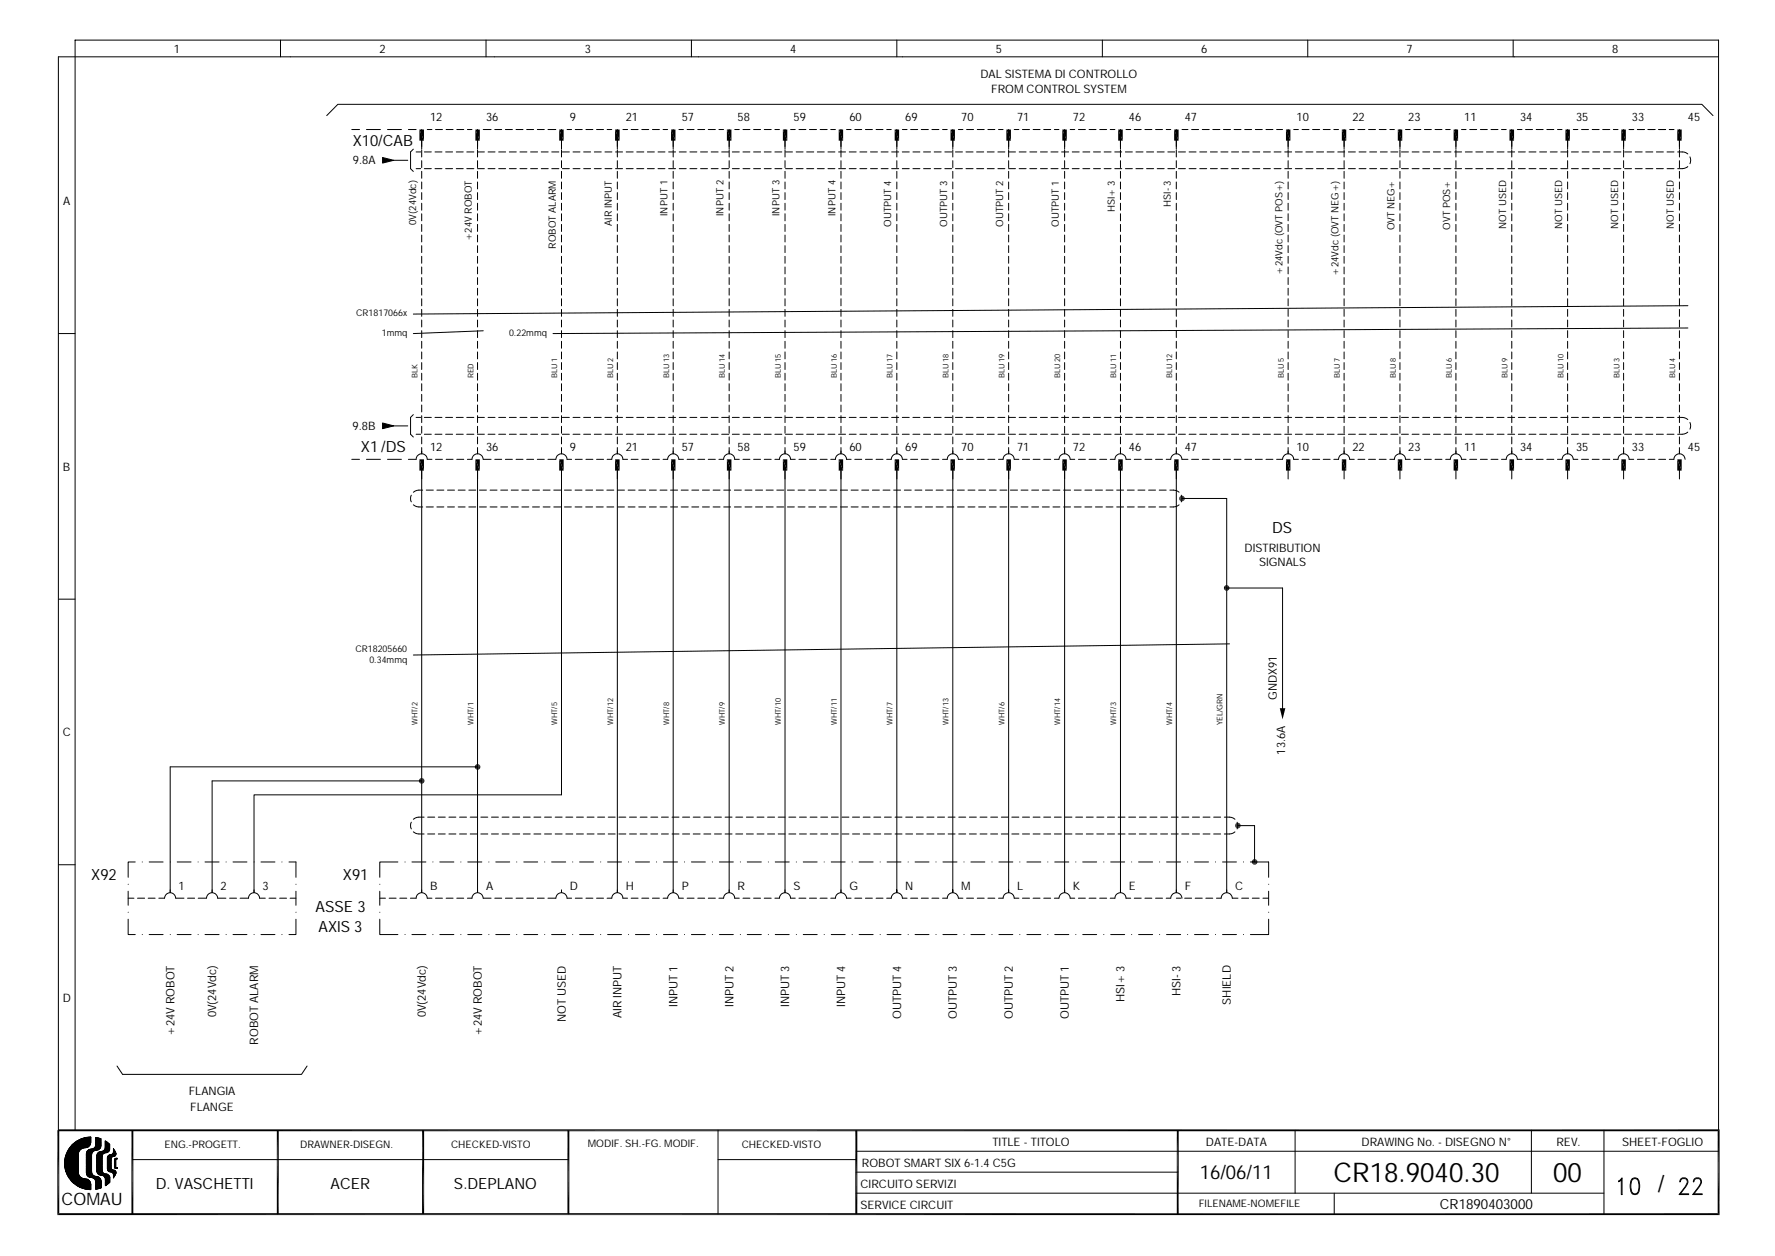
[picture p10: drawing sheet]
<svg xmlns="http://www.w3.org/2000/svg" width="297mm" height="210mm" viewBox="0 0 297 210" stroke-linecap="round" stroke-linejoin="round" font-family="sans-serif">
<defs><g id="words">
<g font-size="4.5">
<text x="222.9" y="197.5">CR18.9040.30</text>
<text x="259.6" y="197.5">00</text>
</g>
<text font-size="3.9" x="277.1" y="199.2">/</text>
<text font-size="3.2" x="200.5" y="197.1">16/06/11</text>
<text font-size="2.9" x="10.3" y="201.5">COMAU</text>
<g font-size="2.6">
<text x="59" y="24.4">X10/CAB</text>
<text x="60.3" y="75.6">X1 /DS</text>
<text x="212.6" y="89.1">DS</text>
<text x="15.3" y="147.1">X92</text>
<text x="57.3" y="147.1">X91</text>
<text x="52.7" y="152.5">ASSE 3</text>
<text x="53.3" y="155.7">AXIS 3</text>
<text x="26.1" y="198.7">D. VASCHETTI</text>
<text x="55.2" y="198.7">ACER</text>
<text x="75.9" y="198.7">S.DEPLANO</text>
</g>
<text font-size="2.3" x="240.7" y="202">CR1890403000</text>
<g font-size="1.9">
<text x="29.1" y="8.8">1</text>
<text x="63.4" y="8.8">2</text>
<text x="97.8" y="8.8">3</text>
<text x="132.1" y="8.8">4</text>
<text x="166.4" y="8.8">5</text>
<text x="200.8" y="8.8">6</text>
<text x="235.1" y="8.8">7</text>
<text x="269.5" y="8.8">8</text>
<text x="163.9" y="13">DAL SISTEMA DI CONTROLLO</text>
<text x="165.7" y="15.6">FROM CONTROL SYSTEM</text>
<text x="71.9" y="20.2">12</text>
<text x="81.2" y="20.2">36</text>
<text x="95.2" y="20.2">9</text>
<text x="104.6" y="20.2">21</text>
<text x="113.9" y="20.2">57</text>
<text x="123.3" y="20.2">58</text>
<text x="132.6" y="20.2">59</text>
<text x="142" y="20.2">60</text>
<text x="151.3" y="20.2">69</text>
<text x="160.7" y="20.2">70</text>
<text x="170" y="20.2">71</text>
<text x="179.3" y="20.2">72</text>
<text x="188.7" y="20.2">46</text>
<text x="198" y="20.2">47</text>
<text x="216.7" y="20.2">10</text>
<text x="226.1" y="20.2">22</text>
<text x="235.4" y="20.2">23</text>
<text x="244.8" y="20.2">11</text>
<text x="254.1" y="20.2">34</text>
<text x="263.4" y="20.2">35</text>
<text x="272.8" y="20.2">33</text>
<text x="282.1" y="20.2">45</text>
<text x="59" y="27.4">9.8A</text>
<text x="10.6" y="34.3">A</text>
<text x="58.9" y="71.8">9.8B</text>
<text x="71.9" y="75.4">12</text>
<text x="81.2" y="75.4">36</text>
<text x="95.2" y="75.4">9</text>
<text x="104.6" y="75.4">21</text>
<text x="113.9" y="75.4">57</text>
<text x="123.3" y="75.4">58</text>
<text x="132.6" y="75.4">59</text>
<text x="142" y="75.4">60</text>
<text x="151.3" y="75.4">69</text>
<text x="160.7" y="75.4">70</text>
<text x="170" y="75.4">71</text>
<text x="179.3" y="75.4">72</text>
<text x="188.7" y="75.4">46</text>
<text x="198" y="75.4">47</text>
<text x="216.7" y="75.4">10</text>
<text x="226.1" y="75.4">22</text>
<text x="235.4" y="75.4">23</text>
<text x="244.8" y="75.4">11</text>
<text x="254.1" y="75.4">34</text>
<text x="263.4" y="75.4">35</text>
<text x="272.8" y="75.4">33</text>
<text x="282.1" y="75.4">45</text>
<text x="10.5" y="78.6">B</text>
<text x="208" y="92.2">DISTRIBUTION</text>
<text x="210.4" y="94.6">SIGNALS</text>
<text x="213.4" y="116.9" transform="rotate(-90 213.4 116.9)">GNDX91</text>
<text x="10.5" y="123">C</text>
<text x="214.8" y="126.1" transform="rotate(-90 214.8 126.1)">13.6A</text>
<text x="29.8" y="148.7">1</text>
<text x="36.9" y="148.7">2</text>
<text x="43.9" y="148.7">3</text>
<text x="71.9" y="148.7">B</text>
<text x="81.2" y="148.7">A</text>
<text x="95.2" y="148.7">D</text>
<text x="104.6" y="148.7">H</text>
<text x="113.9" y="148.7">P</text>
<text x="123.3" y="148.7">R</text>
<text x="132.6" y="148.7">S</text>
<text x="142" y="148.7">G</text>
<text x="151.3" y="148.7">N</text>
<text x="160.7" y="148.7">M</text>
<text x="170" y="148.7">L</text>
<text x="179.3" y="148.7">K</text>
<text x="188.7" y="148.7">E</text>
<text x="198" y="148.7">F</text>
<text x="206.4" y="148.7">C</text>
<text x="10.5" y="167.4">D</text>
<text x="188" y="167.5" transform="rotate(-90 188 167.5)">HSI+ 3</text>
<text x="197.3" y="166.5" transform="rotate(-90 197.3 166.5)">HSI- 3</text>
<text x="205.7" y="167.9" transform="rotate(-90 205.7 167.9)">SHIELD</text>
<text x="29.1" y="173.1" transform="rotate(-90 29.1 173.1)">+24V ROBOT</text>
<text x="36.2" y="170" transform="rotate(-90 36.2 170)">0V(24Vdc)</text>
<text x="71.2" y="170" transform="rotate(-90 71.2 170)">0V(24Vdc)</text>
<text x="80.5" y="173.1" transform="rotate(-90 80.5 173.1)">+24V ROBOT</text>
<text x="94.6" y="170.8" transform="rotate(-90 94.6 170.8)">NOT USED</text>
<text x="103.9" y="170.2" transform="rotate(-90 103.9 170.2)">AIR INPUT</text>
<text x="113.2" y="168.3" transform="rotate(-90 113.2 168.3)">INPUT 1</text>
<text x="122.6" y="168.3" transform="rotate(-90 122.6 168.3)">INPUT 2</text>
<text x="131.9" y="168.3" transform="rotate(-90 131.9 168.3)">INPUT 3</text>
<text x="141.3" y="168.3" transform="rotate(-90 141.3 168.3)">INPUT 4</text>
<text x="150.6" y="170.3" transform="rotate(-90 150.6 170.3)">OUTPUT 4</text>
<text x="160" y="170.3" transform="rotate(-90 160 170.3)">OUTPUT 3</text>
<text x="169.3" y="170.3" transform="rotate(-90 169.3 170.3)">OUTPUT 2</text>
<text x="178.6" y="170.3" transform="rotate(-90 178.6 170.3)">OUTPUT 1</text>
<text x="43.2" y="174.6" transform="rotate(-90 43.2 174.6)">ROBOT ALARM</text>
<text x="31.5" y="183">FLANGIA</text>
<text x="31.8" y="185.6">FLANGE</text>
<text x="165.9" y="191.5">TITLE - TITOLO</text>
<text x="201.6" y="191.5">DATE-DATA</text>
<text x="227.6" y="191.5">DRAWING No. - DISEGNO N°</text>
<text x="260.2" y="191.5">REV.</text>
<text x="271.1" y="191.5">SHEET-FOGLIO</text>
<text x="144.1" y="195">ROBOT SMART SIX 6-1.4 C5G</text>
<text x="143.8" y="198.5">CIRCUITO SERVIZI</text>
<text x="143.8" y="202">SERVICE CIRCUIT</text>
</g>
<g font-size="1.7">
<text x="186.4" y="35.4" transform="rotate(-90 186.4 35.4)">HSI+ 3</text>
<text x="195.7" y="34.6" transform="rotate(-90 195.7 34.6)">HSI- 3</text>
<text x="69.6" y="37.6" transform="rotate(-90 69.6 37.6)">0V(24Vdc)</text>
<text x="78.9" y="40.3" transform="rotate(-90 78.9 40.3)">+24V ROBOT</text>
<text x="92.9" y="41.6" transform="rotate(-90 92.9 41.6)">ROBOT ALARM</text>
<text x="102.3" y="37.7" transform="rotate(-90 102.3 37.7)">AIR INPUT</text>
<text x="111.6" y="36.1" transform="rotate(-90 111.6 36.1)">INPUT 1</text>
<text x="120.9" y="36.1" transform="rotate(-90 120.9 36.1)">INPUT 2</text>
<text x="130.3" y="36.1" transform="rotate(-90 130.3 36.1)">INPUT 3</text>
<text x="139.6" y="36.1" transform="rotate(-90 139.6 36.1)">INPUT 4</text>
<text x="149" y="37.9" transform="rotate(-90 149 37.9)">OUTPUT 4</text>
<text x="158.3" y="37.9" transform="rotate(-90 158.3 37.9)">OUTPUT 3</text>
<text x="167.7" y="37.9" transform="rotate(-90 167.7 37.9)">OUTPUT 2</text>
<text x="177" y="37.9" transform="rotate(-90 177 37.9)">OUTPUT 1</text>
<text x="233.1" y="38.5" transform="rotate(-90 233.1 38.5)">OVT NEG+</text>
<text x="242.4" y="38.4" transform="rotate(-90 242.4 38.4)">OVT POS+</text>
<text x="251.8" y="38.3" transform="rotate(-90 251.8 38.3)">NOT USED</text>
<text x="261.1" y="38.3" transform="rotate(-90 261.1 38.3)">NOT USED</text>
<text x="270.4" y="38.3" transform="rotate(-90 270.4 38.3)">NOT USED</text>
<text x="279.8" y="38.3" transform="rotate(-90 279.8 38.3)">NOT USED</text>
<text x="214.4" y="45.9" transform="rotate(-90 214.4 45.9)">+24Vdc (OVT POS+)</text>
<text x="223.7" y="46.1" transform="rotate(-90 223.7 46.1)">+24Vdc (OVT NEG+)</text>
<text x="27.5" y="191.9">ENG.-PROGETT.</text>
<text x="50.2" y="191.9">DRAWNER-DISEGN.</text>
<text x="75.4" y="191.9">CHECKED-VISTO</text>
<text x="98.3" y="191.7">MODIF. SH.-FG. MODIF.</text>
<text x="124" y="191.9">CHECKED-VISTO</text>
<text x="200.4" y="201.7">FILENAME-NOMEFILE</text>
</g>
<g font-size="1.5">
<text x="59.5" y="52.9">CR1817066x</text>
<text x="63.8" y="56.1">1mmq</text>
<text x="85.1" y="56.1">0.22mmq</text>
<text x="59.4" y="108.9">CR18205660</text>
<text x="61.7" y="110.8">0.34mmq</text>
</g>
<g font-size="1.3">
<text x="69.8" y="63.2" transform="rotate(-90 69.8 63.2)">BLK</text>
<text x="79.1" y="63.2" transform="rotate(-90 79.1 63.2)">RED</text>
<text x="93.1" y="63.2" transform="rotate(-90 93.1 63.2)">BLU 1</text>
<text x="102.5" y="63.2" transform="rotate(-90 102.5 63.2)">BLU 2</text>
<text x="111.8" y="63.2" transform="rotate(-90 111.8 63.2)">BLU 13</text>
<text x="121.2" y="63.2" transform="rotate(-90 121.2 63.2)">BLU 14</text>
<text x="130.5" y="63.2" transform="rotate(-90 130.5 63.2)">BLU 15</text>
<text x="139.9" y="63.2" transform="rotate(-90 139.9 63.2)">BLU 16</text>
<text x="149.2" y="63.2" transform="rotate(-90 149.2 63.2)">BLU 17</text>
<text x="158.6" y="63.2" transform="rotate(-90 158.6 63.2)">BLU 18</text>
<text x="167.9" y="63.2" transform="rotate(-90 167.9 63.2)">BLU 19</text>
<text x="177.2" y="63.2" transform="rotate(-90 177.2 63.2)">BLU 20</text>
<text x="186.6" y="63.2" transform="rotate(-90 186.6 63.2)">BLU 11</text>
<text x="195.9" y="63.2" transform="rotate(-90 195.9 63.2)">BLU 12</text>
<text x="214.6" y="63.2" transform="rotate(-90 214.6 63.2)">BLU 5</text>
<text x="224" y="63.2" transform="rotate(-90 224 63.2)">BLU 7</text>
<text x="233.3" y="63.2" transform="rotate(-90 233.3 63.2)">BLU 8</text>
<text x="242.7" y="63.2" transform="rotate(-90 242.7 63.2)">BLU 6</text>
<text x="252" y="63.2" transform="rotate(-90 252 63.2)">BLU 9</text>
<text x="261.3" y="63.2" transform="rotate(-90 261.3 63.2)">BLU 10</text>
<text x="270.7" y="63.2" transform="rotate(-90 270.7 63.2)">BLU 3</text>
<text x="280" y="63.2" transform="rotate(-90 280 63.2)">BLU 4</text>
<text x="69.8" y="121.2" transform="rotate(-90 69.8 121.2)">WHT/2</text>
<text x="79.1" y="121.2" transform="rotate(-90 79.1 121.2)">WHT/1</text>
<text x="93.1" y="121.2" transform="rotate(-90 93.1 121.2)">WHT/5</text>
<text x="102.5" y="121.2" transform="rotate(-90 102.5 121.2)">WHT/12</text>
<text x="111.8" y="121.2" transform="rotate(-90 111.8 121.2)">WHT/8</text>
<text x="121.2" y="121.2" transform="rotate(-90 121.2 121.2)">WHT/9</text>
<text x="130.5" y="121.2" transform="rotate(-90 130.5 121.2)">WHT/10</text>
<text x="139.9" y="121.2" transform="rotate(-90 139.9 121.2)">WHT/11</text>
<text x="149.2" y="121.2" transform="rotate(-90 149.2 121.2)">WHT/7</text>
<text x="158.6" y="121.2" transform="rotate(-90 158.6 121.2)">WHT/13</text>
<text x="167.9" y="121.2" transform="rotate(-90 167.9 121.2)">WHT/6</text>
<text x="177.2" y="121.2" transform="rotate(-90 177.2 121.2)">WHT/14</text>
<text x="186.6" y="121.2" transform="rotate(-90 186.6 121.2)">WHT/3</text>
<text x="195.9" y="121.2" transform="rotate(-90 195.9 121.2)">WHT/4</text>
<text x="204.3" y="121.2" transform="rotate(-90 204.3 121.2)">YEL/GRN</text>
</g>
</g></defs>
<g fill="none" stroke="#000" stroke-width=".17">
<path d="M46.9 6.7v2.8M54.6 19.3l1.9-1.9h228l1.8 1.9M81.2 6.7v2.8M115.6 6.7v2.8M149.9 6.7v2.8M184.3 6.7v2.8M218.6 6.7v2.8M252.9 6.7v2.8M287.3 9.5h-277.5v179.4M58.8 21.6h1.3M61.3 21.6h2.3M63.9 26.3l1.9 .5-1.9 .5z"/>
<path d="M64.8 21.6h2.3M65.8 26.8h2.4M68.3 21.6h1.3M69.1 24.9l-.5 .5v2.8l.5 .5M69.6 28.2h.7M69.6 25.4h.7M70.5 21.6v1.1M70.5 23v1.9M70.5 25.1v1.1M70.5 26.9v1.1M70.5 28.6v1.2M70.5 30.4v1.2"/>
<path d="M70.5 32.2v1.2M70.5 34v1.1M70.5 35.7v1.2M70.5 37.5v1.2M70.5 39.3v1.1M70.9 28.2h1.2M70.9 25.4h1.2M71.4 21.6h.8M72.7 28.2h1.2M72.7 25.4h1.2M72.8 21.6h1.2M74.5 28.2h1.1"/>
<path d="M74.5 25.4h1.1M74.6 21.6h1.1M76.3 28.2h1.1M76.3 25.4h1.1M76.3 21.6h1.2M78 28.2h1.2M78 25.4h1.2M78.1 21.6h.8M79.8 28.2h1.2M79.8 25.4h1.2M79.8 21.6v1.1M79.8 23v1.9"/>
<path d="M79.8 25.1v1.1M79.8 26.9v1.1M79.8 28.6v1.2M79.8 30.4v1.2M79.8 32.2v1.2M79.8 34v1.1M79.8 35.7v1.2M79.8 37.5v1.2M79.8 39.3v1.1M80.8 21.6h1.3M81.6 28.2h1.1M81.6 25.4h1.1"/>
<path d="M82.7 21.6h1.2M83.4 28.2h1.1M83.4 25.4h1.1M84.5 21.6h1.1M85.1 28.2h1.2M85.1 25.4h1.2M86.3 21.6h1.1M86.9 28.2h1.2M86.9 25.4h1.2M88 21.6h1.2M88.7 28.2h1.2M88.7 25.4h1.2"/>
<path d="M89.8 21.6h1.2M90.5 28.2h1.1M90.5 25.4h1.1M91.6 21.6h1.3M92.2 28.2h1.2M92.2 25.4h1.2M93.9 21.6v1.1M93.9 23v1.9M93.9 25.1v1.1M93.9 26.9v1.1M93.9 28.6v1.2M93.9 30.4v1.2"/>
<path d="M93.9 32.2v1.2M93.9 34v1.1M93.9 35.7v1.2M93.9 37.5v1.2M93.9 39.3v1.1M94 28.2h1.2M94 25.4h1.2M94.8 21.6h.7M95.8 28.2h1.1M95.8 25.4h1.1M96.2 21.6h1.1M97.6 28.2h1.1"/>
<path d="M97.6 25.4h1.1M97.9 21.6h1.2M99.3 28.2h1.2M99.3 25.4h1.2M99.7 21.6h1.2M101.1 28.2h1.2M101.1 25.4h1.2M101.5 21.6h.8M102.9 28.2h1.2M102.9 25.4h1.2M103.2 21.6v1.1M103.2 23v1.9"/>
<path d="M103.2 25.1v1.1M103.2 26.9v1.1M103.2 28.6v1.2M103.2 30.4v1.2M103.2 32.2v1.2M103.2 34v1.1M103.2 35.7v1.2M103.2 37.5v1.2M103.2 39.3v1.1M104.1 21.6h.8M104.7 28.2h1.1M104.7 25.4h1.1"/>
<path d="M105.5 21.6h1.2M106.4 28.2h1.2M106.4 25.4h1.2M107.3 21.6h1.1M108.2 28.2h1.2M108.2 25.4h1.2M109.1 21.6h1.1M110 28.2h1.1M110 25.4h1.1M110.8 21.6h.8M111.8 28.2h1.1M111.8 25.4h1.1"/>
<path d="M112.5 21.6v1.1M112.5 23v1.9M112.5 25.1v1.1M112.5 26.9v1.1M112.5 28.6v1.2M112.5 30.4v1.2M112.5 32.2v1.2M112.5 34v1.1M112.5 35.7v1.2M112.5 37.5v1.2M112.5 39.3v1.1M113.5 21.6h.7"/>
<path d="M113.5 28.2h1.2M113.5 25.4h1.2M114.9 21.6h1.1M115.3 28.2h1.2M115.3 25.4h1.2M116.6 21.6h1.2M117.1 28.2h1.2M117.1 25.4h1.2M118.4 21.6h1.2M118.9 28.2h1.1M118.9 25.4h1.1M120.2 21.6h.7"/>
<path d="M120.6 28.2h1.2M120.6 25.4h1.2M121.9 21.6v1.1M121.9 23v1.9M121.9 25.1v1.1M121.9 26.9v1.1M121.9 28.6v1.2M121.9 30.4v1.2M121.9 32.2v1.2M121.9 34v1.1M121.9 35.7v1.2M121.9 37.5v1.2"/>
<path d="M121.9 39.3v1.1M122.4 28.2h1.2M122.4 25.4h1.2M122.8 21.6h.8M124.2 21.6h1.1M124.2 28.2h1.1M124.2 25.4h1.1M126 21.6h1.1M126 28.2h1.1M126 25.4h1.1M127.7 21.6h1.2M127.7 28.2h1.2"/>
<path d="M127.7 25.4h1.2M129.5 21.6h.8M129.5 28.2h1.2M129.5 25.4h1.2M131.2 21.6v1.1M131.2 23v1.9M131.2 25.1v1.1M131.2 26.9v1.1M131.2 28.6v1.2M131.2 30.4v1.2M131.2 32.2v1.2M131.2 34v1.1"/>
<path d="M131.2 35.7v1.2M131.2 37.5v1.2M131.2 39.3v1.1M131.3 28.2h1.2M131.3 25.4h1.2M132.1 21.6h.8M133.1 28.2h1.1M133.1 25.4h1.1M133.5 21.6h1.2M134.8 28.2h1.2M134.8 25.4h1.2M135.3 21.6h1.2"/>
<path d="M136.6 28.2h1.2M136.6 25.4h1.2M137.1 21.6h1.2M138.4 28.2h1.2M138.4 25.4h1.2M138.9 21.6h.7M140.2 28.2h1.1M140.2 25.4h1.1M140.6 21.6v1.1M140.6 23v1.9M140.6 25.1v1.1M140.6 26.9v1.1"/>
<path d="M140.6 28.6v1.2M140.6 30.4v1.2M140.6 32.2v1.2M140.6 34v1.1M140.6 35.7v1.2M140.6 37.5v1.2M140.6 39.3v1.1M141.5 21.6h.8M141.9 28.2h1.2M141.9 25.4h1.2M142.9 21.6h1.1M143.7 28.2h1.2"/>
<path d="M143.7 25.4h1.2M144.7 21.6h1.1M145.5 28.2h1.2M145.5 25.4h1.2M146.4 21.6h1.2M147.3 28.2h1.1M147.3 25.4h1.1M148.2 21.6h.8M149 28.2h1.2M149 25.4h1.2M149.9 21.6v1.1M149.9 23v1.9"/>
<path d="M149.9 25.1v1.1M149.9 26.9v1.1M149.9 28.6v1.2M149.9 30.4v1.2M149.9 32.2v1.2M149.9 34v1.1M149.9 35.7v1.2M149.9 37.5v1.2M149.9 39.3v1.1M150.8 28.2h1.2M150.8 25.4h1.2M150.8 21.6h.8"/>
<path d="M152.2 21.6h1.2M152.6 28.2h1.2M152.6 25.4h1.2M154 21.6h1.2M154.4 28.2h1.1M154.4 25.4h1.1M155.8 21.6h1.1M156.1 28.2h1.2M156.1 25.4h1.2M157.5 21.6h.8M157.9 28.2h1.2M157.9 25.4h1.2"/>
<path d="M159.3 21.6v1.1M159.3 23v1.9M159.3 25.1v1.1M159.3 26.9v1.1M159.3 28.6v1.2M159.3 30.4v1.2M159.3 32.2v1.2M159.3 34v1.1M159.3 35.7v1.2M159.3 37.5v1.2M159.3 39.3v1.1M159.7 28.2h1.2"/>
<path d="M159.7 25.4h1.2M160.2 21.6h.8M161.5 28.2h1.1M161.5 25.4h1.1M161.6 21.6h1.1M163.2 28.2h1.2M163.2 25.4h1.2M163.3 21.6h1.2M165 28.2h1.2M165 25.4h1.2M165.1 21.6h1.2M166.8 28.2h1.2"/>
<path d="M166.8 25.4h1.2M166.9 21.6h.8M168.6 28.2h1.1M168.6 25.4h1.1M168.6 21.6v1.1M168.6 23v1.9M168.6 25.1v1.1M168.6 26.9v1.1M168.6 28.6v1.2M168.6 30.4v1.2M168.6 32.2v1.2M168.6 34v1.1"/>
<path d="M168.6 35.7v1.2M168.6 37.5v1.2M168.6 39.3v1.1M169.5 21.6h.8M170.3 28.2h1.2M170.3 25.4h1.2M170.9 21.6h1.2M172.1 28.2h1.2M172.1 25.4h1.2M172.7 21.6h1.1M173.9 28.2h1.2M173.9 25.4h1.2"/>
<path d="M174.5 21.6h1.1M175.7 28.2h1.1M175.7 25.4h1.1M176.2 21.6h.8M177.4 28.2h1.2M177.4 25.4h1.2M177.9 21.6v1.1M177.9 23v1.9M177.9 25.1v1.1M177.9 26.9v1.1M177.9 28.6v1.2M177.9 30.4v1.2"/>
<path d="M177.9 32.2v1.2M177.9 34v1.1M177.9 35.7v1.2M177.9 37.5v1.2M177.9 39.3v1.1M178.9 21.6h.7M179.2 28.2h1.2M179.2 25.4h1.2M180.3 21.6h1.1M181 28.2h1.2M181 25.4h1.2M182 21.6h1.2"/>
<path d="M182.8 28.2h1.1M182.8 25.4h1.1M183.8 21.6h1.2M184.6 28.2h1.1M184.6 25.4h1.1M185.6 21.6h.8M186.3 28.2h1.2M186.3 25.4h1.2M187.3 21.6v1.1M187.3 23v1.9M187.3 25.1v1.1M187.3 26.9v1.1"/>
<path d="M187.3 28.6v1.2M187.3 30.4v1.2M187.3 32.2v1.2M187.3 34v1.1M187.3 35.7v1.2M187.3 37.5v1.2M187.3 39.3v1.1M188.1 28.2h1.2M188.1 25.4h1.2M188.2 21.6h.8M189.6 21.6h1.2M189.9 28.2h1.2"/>
<path d="M189.9 25.4h1.2M191.4 21.6h1.1M191.6 28.2h1.2M191.6 25.4h1.2M193.1 21.6h1.2M193.4 28.2h1.2M193.4 25.4h1.2M194.9 21.6h.8M195.2 28.2h1.2M195.2 25.4h1.2M196.6 21.6v1.1M196.6 23v1.9"/>
<path d="M196.6 25.1v1.1M196.6 26.9v1.1M196.6 28.6v1.2M196.6 30.4v1.2M196.6 32.2v1.2M196.6 34v1.1M196.6 35.7v1.2M196.6 37.5v1.2M196.6 39.3v1.1M197 28.2h1.1M197 25.4h1.1M197.6 21.6h1"/>
<path d="M198.8 28.2h1.1M198.8 25.4h1.1M199.2 21.6h1.1M200.5 28.2h1.2M200.5 25.4h1.2M201 21.6h1.1M202.3 28.2h1.2M202.3 25.4h1.2M202.7 21.6h1.2M204.1 28.2h1.2M204.1 25.4h1.2M204.5 21.6h1.2"/>
<path d="M205.8 28.2h1.2M205.8 25.4h1.2M206.3 21.6h1.1M207.6 28.2h1.2M207.6 25.4h1.2M208 21.6h1.2M209.4 28.2h1.2M209.4 25.4h1.2M209.8 21.6h1.2M211.2 28.2h1.1M211.2 25.4h1.1M211.6 21.6h1.2"/>
<path d="M213 28.2h1.1M213 25.4h1.1M213.4 21.6h1M214.7 28.2h1.2M214.7 25.4h1.2M215.3 21.6v1.1M215.3 23v1.9M215.3 25.1v1.1M215.3 26.9v1.1M215.3 28.6v1.2M215.3 30.4v1.2M215.3 32.2v1.2"/>
<path d="M215.3 34v1.1M215.3 35.7v1.2M215.3 37.5v1.2M215.3 39.3v1.1M216.2 21.6h.8M216.5 28.2h1.2M216.5 25.4h1.2M217.6 21.6h1.2M218.3 28.2h1.2M218.3 25.4h1.2M219.4 21.6h1.2M220 28.2h1.2"/>
<path d="M220 25.4h1.2M221.2 21.6h1.1M221.8 28.2h1.2M221.8 25.4h1.2M222.9 21.6h.8M223.6 28.2h1.2M223.6 25.4h1.2M224.7 21.6v1.1M224.7 23v1.9M224.7 25.1v1.1M224.7 26.9v1.1M224.7 28.6v1.2"/>
<path d="M224.7 30.4v1.2M224.7 32.2v1.2M224.7 34v1.1M224.7 35.7v1.2M224.7 37.5v1.2M224.7 39.3v1.1M225.4 28.2h1.1M225.4 25.4h1.1M225.6 21.6h.8M227 21.6h1.1M227.2 28.2h1.1M227.2 25.4h1.1"/>
<path d="M228.7 21.6h1.2M228.9 28.2h1.2M228.9 25.4h1.2M230.5 21.6h1.2M230.7 28.2h1.2M230.7 25.4h1.2M232.3 21.6h.8M232.5 28.2h1.2M232.5 25.4h1.2M234 21.6v1.1M234 23v1.9M234 25.1v1.1"/>
<path d="M234 26.9v1.1M234 28.6v1.2M234 30.4v1.2M234 32.2v1.2M234 34v1.1M234 35.7v1.2M234 37.5v1.2M234 39.3v1.1M234.3 28.2h1.1M234.3 25.4h1.1M234.9 21.6h.8M236 28.2h1.2"/>
<path d="M236 25.4h1.2M236.3 21.6h1.2M237.8 28.2h1.2M237.8 25.4h1.2M238.1 21.6h1.1M239.6 28.2h1.1M239.6 25.4h1.1M239.9 21.6h1.1M241.4 28.2h1.1M241.4 25.4h1.1M241.6 21.6h.8M243.1 28.2h1.2"/>
<path d="M243.1 25.4h1.2M243.4 21.6v1.1M243.4 23v1.9M243.4 25.1v1.1M243.4 26.9v1.1M243.4 28.6v1.2M243.4 30.4v1.2M243.4 32.2v1.2M243.4 34v1.1M243.4 35.7v1.2M243.4 37.5v1.2M243.4 39.3v1.1"/>
<path d="M244.3 21.6h.7M244.9 28.2h1.2M244.9 25.4h1.2M245.7 21.6h1.1M246.7 28.2h1.2M246.7 25.4h1.2M247.4 21.6h1.2M248.5 28.2h1.1M248.5 25.4h1.1M249.2 21.6h1.2M250.2 28.2h1.2M250.2 25.4h1.2"/>
<path d="M251 21.6h.8M252 28.2h1.2M252 25.4h1.2M252.7 21.6v1.1M252.7 23v1.9M252.7 25.1v1.1M252.7 26.9v1.1M252.7 28.6v1.2M252.7 30.4v1.2M252.7 32.2v1.2M252.7 34v1.1M252.7 35.7v1.2"/>
<path d="M252.7 37.5v1.2M252.7 39.3v1.1M253.6 21.6h.8M253.8 28.2h1.2M253.8 25.4h1.2M255 21.6h1.2M255.6 28.2h1.1M255.6 25.4h1.1M256.8 21.6h1.1M257.3 28.2h1.2M257.3 25.4h1.2M258.6 21.6h1.1"/>
<path d="M259.1 28.2h1.2M259.1 25.4h1.2M260.3 21.6h.8M260.9 28.2h1.2M260.9 25.4h1.2M262 21.6v1.1M262 23v1.9M262 25.1v1.1M262 26.9v1.1M262 28.6v1.2M262 30.4v1.2M262 32.2v1.2"/>
<path d="M262 34v1.1M262 35.7v1.2M262 37.5v1.2M262 39.3v1.1M262.7 28.2h1.1M262.7 25.4h1.1M263 21.6h.7M264.4 21.6h1.1M264.4 28.2h1.2M264.4 25.4h1.2M266.1 21.6h1.2M266.2 28.2h1.2"/>
<path d="M266.2 25.4h1.2M267.9 21.6h1.2M268 28.2h1.2M268 25.4h1.2M269.7 21.6h.7M269.8 28.2h1.1M269.8 25.4h1.1M271.4 21.6v1.1M271.4 23v1.9M271.4 25.1v1.1M271.4 26.9v1.1M271.4 28.6v1.2"/>
<path d="M271.4 30.4v1.2M271.4 32.2v1.2M271.4 34v1.1M271.4 35.7v1.2M271.4 37.5v1.2M271.4 39.3v1.1M271.5 28.2h1.2M271.5 25.4h1.2M272.3 21.6h.8M273.3 28.2h1.2M273.3 25.4h1.2M273.7 21.6h1.1"/>
<path d="M275.1 28.2h1.2M275.1 25.4h1.2M275.5 21.6h1.1M276.9 28.2h1.1M276.9 25.4h1.1M277.2 21.6h1.2M278.6 28.2h1.2M278.6 25.4h1.2M279 21.6h.8M280.4 25.4a1.95 1.95 0 0 1 1.7 .3M280.7 21.6v1.1M280.7 23v1.9"/>
<path d="M280.7 25.1v1.1M280.7 26.9v1.1M280.7 28.6v1.2M280.7 30.4v1.2M280.7 32.2v1.2M280.7 34v1.1M280.7 35.7v1.2M280.7 37.5v1.2M280.7 39.3v1.1M282.1 27.8v.1a2.27 2.27 0 0 1-1.7 .3M282.5 26.2a1.35 1.35 0 0 1 0 1.2M9.8 55.7h2.8"/>
<path d="M70.5 41.1v1.1M70.5 42.8v1.2M70.5 44.6v1.2M70.5 46.4v1.2M70.5 48.2v1.1M70.5 49.9v1.2M70.5 51.7v1.2M70.5 53.5v1.1M70.5 55.3v1.1M70.5 57v1.2M70.5 58.8v1.2M79.8 41.1v1.1"/>
<path d="M79.8 42.8v1.2M79.8 44.6v1.2M79.8 46.4v1.2M79.8 48.2v1.1M79.8 49.9v1.2M79.8 51.7v1.2M79.8 53.5v1.1M79.8 55.3v1.1M79.8 57v1.2M79.8 58.8v1.2M80.8 55.3l-11.7 .4M93.9 41.1v1.1"/>
<path d="M93.9 42.8v1.2M93.9 44.6v1.2M93.9 46.4v1.2M93.9 48.2v1.1M93.9 49.9v1.2M93.9 51.7v1.2M93.9 53.5v1.1M93.9 55.3v1.1M93.9 57v1.2M93.9 58.8v1.2M103.2 41.1v1.1M103.2 42.8v1.2"/>
<path d="M103.2 44.6v1.2M103.2 46.4v1.2M103.2 48.2v1.1M103.2 49.9v1.2M103.2 51.7v1.2M103.2 53.5v1.1M103.2 55.3v1.1M103.2 57v1.2M103.2 58.8v1.2M112.5 41.1v1.1M112.5 42.8v1.2M112.5 44.6v1.2"/>
<path d="M112.5 46.4v1.2M112.5 48.2v1.1M112.5 49.9v1.2M112.5 51.7v1.2M112.5 53.5v1.1M112.5 55.3v1.1M112.5 57v1.2M112.5 58.8v1.2M121.9 41.1v1.1M121.9 42.8v1.2M121.9 44.6v1.2M121.9 46.4v1.2"/>
<path d="M121.9 48.2v1.1M121.9 49.9v1.2M121.9 51.7v1.2M121.9 53.5v1.1M121.9 55.3v1.1M121.9 57v1.2M121.9 58.8v1.2M131.2 41.1v1.1M131.2 42.8v1.2M131.2 44.6v1.2M131.2 46.4v1.2M131.2 48.2v1.1"/>
<path d="M131.2 49.9v1.2M131.2 51.7v1.2M131.2 53.5v1.1M131.2 55.3v1.1M131.2 57v1.2M131.2 58.8v1.2M140.6 41.1v1.1M140.6 42.8v1.2M140.6 44.6v1.2M140.6 46.4v1.2M140.6 48.2v1.1M140.6 49.9v1.2"/>
<path d="M140.6 51.7v1.2M140.6 53.5v1.1M140.6 55.3v1.1M140.6 57v1.2M140.6 58.8v1.2M149.9 41.1v1.1M149.9 42.8v1.2M149.9 44.6v1.2M149.9 46.4v1.2M149.9 48.2v1.1M149.9 49.9v1.2M149.9 51.7v1.2"/>
<path d="M149.9 53.5v1.1M149.9 55.3v1.1M149.9 57v1.2M149.9 58.8v1.2M159.3 41.1v1.1M159.3 42.8v1.2M159.3 44.6v1.2M159.3 46.4v1.2M159.3 48.2v1.1M159.3 49.9v1.2M159.3 51.7v1.2M159.3 53.5v1.1"/>
<path d="M159.3 55.3v1.1M159.3 57v1.2M159.3 58.8v1.2M168.6 41.1v1.1M168.6 42.8v1.2M168.6 44.6v1.2M168.6 46.4v1.2M168.6 48.2v1.1M168.6 49.9v1.2M168.6 51.7v1.2M168.6 53.5v1.1M168.6 55.3v1.1"/>
<path d="M168.6 57v1.2M168.6 58.8v1.2M177.9 41.1v1.1M177.9 42.8v1.2M177.9 44.6v1.2M177.9 46.4v1.2M177.9 48.2v1.1M177.9 49.9v1.2M177.9 51.7v1.2M177.9 53.5v1.1M177.9 55.3v1.1M177.9 57v1.2"/>
<path d="M177.9 58.8v1.2M187.3 41.1v1.1M187.3 42.8v1.2M187.3 44.6v1.2M187.3 46.4v1.2M187.3 48.2v1.1M187.3 49.9v1.2M187.3 51.7v1.2M187.3 53.5v1.1M187.3 55.3v1.1M187.3 57v1.2M187.3 58.8v1.2"/>
<path d="M196.6 41.1v1.1M196.6 42.8v1.2M196.6 44.6v1.2M196.6 46.4v1.2M196.6 48.2v1.1M196.6 49.9v1.2M196.6 51.7v1.2M196.6 53.5v1.1M196.6 55.3v1.1M196.6 57v1.2M196.6 58.8v1.2M215.3 41.1v1.1"/>
<path d="M215.3 42.8v1.2M215.3 44.6v1.2M215.3 46.4v1.2M215.3 48.2v1.1M215.3 49.9v1.2M215.3 51.7v1.2M215.3 53.5v1.1M215.3 55.3v1.1M215.3 57v1.2M215.3 58.8v1.2M224.7 41.1v1.1M224.7 42.8v1.2"/>
<path d="M224.7 44.6v1.2M224.7 46.4v1.2M224.7 48.2v1.1M224.7 49.9v1.2M224.7 51.7v1.2M224.7 53.5v1.1M224.7 55.3v1.1M224.7 57v1.2M224.7 58.8v1.2M234 41.1v1.1M234 42.8v1.2M234 44.6v1.2"/>
<path d="M234 46.4v1.2M234 48.2v1.1M234 49.9v1.2M234 51.7v1.2M234 53.5v1.1M234 55.3v1.1M234 57v1.2M234 58.8v1.2M243.4 41.1v1.1M243.4 42.8v1.2M243.4 44.6v1.2M243.4 46.4v1.2"/>
<path d="M243.4 48.2v1.1M243.4 49.9v1.2M243.4 51.7v1.2M243.4 53.5v1.1M243.4 55.3v1.1M243.4 57v1.2M243.4 58.8v1.2M252.7 41.1v1.1M252.7 42.8v1.2M252.7 44.6v1.2M252.7 46.4v1.2M252.7 48.2v1.1"/>
<path d="M252.7 49.9v1.2M252.7 51.7v1.2M252.7 53.5v1.1M252.7 55.3v1.1M252.7 57v1.2M252.7 58.8v1.2M262 41.1v1.1M262 42.8v1.2M262 44.6v1.2M262 46.4v1.2M262 48.2v1.1M262 49.9v1.2"/>
<path d="M262 51.7v1.2M262 53.5v1.1M262 55.3v1.1M262 57v1.2M262 58.8v1.2M271.4 41.1v1.1M271.4 42.8v1.2M271.4 44.6v1.2M271.4 46.4v1.2M271.4 48.2v1.1M271.4 49.9v1.2M271.4 51.7v1.2"/>
<path d="M271.4 53.5v1.1M271.4 55.3v1.1M271.4 57v1.2M271.4 58.8v1.2M280.7 41.1v1.1M280.7 42.8v1.2M280.7 44.6v1.2M280.7 46.4v1.2M280.7 48.2v1.1M280.7 49.9v1.2M280.7 51.7v1.2M280.7 53.5v1.1"/>
<path d="M280.7 55.3v1.1M280.7 57v1.2M280.7 58.8v1.2M282.1 54.8l-189.7 .9M282.1 51.1l-213 1.4M58.8 76.8h1.3M61.3 76.8h2.3M63.9 70.7l1.9 .5-1.9 .4zM64.8 76.8h2.3M65.8 71.2h2.4M68.3 76.8h1.3a.93 .93 0 0 1 .9-1 .93 .93 0 0 1 .9 1h.8M69.1 69.3l-.5 .5v2.8l.5 .4"/>
<path d="M69.6 69.8h.7M69.6 72.6h.7M70.5 60.6v1.2M70.5 62.4v1.1M70.5 64.1v1.2M70.5 65.9v1.2M70.5 67.7v1.1M70.5 69.5v1.1M70.5 71.2v1.2M70.5 73v1.2M70.5 74.8v1M70.5 78.2v71"/>
<path d="M70.9 69.8h1.2M70.9 72.6h1.2M72.7 69.8h1.2M72.7 72.6h1.2M72.8 76.8h1.2M74.5 69.8h1.1M74.5 72.6h1.1M74.6 76.8h1.1M76.3 69.8h1.1M76.3 72.6h1.1M76.3 76.8h1.2M78 69.8h1.2"/>
<path d="M78 72.6h1.2M78.1 76.8h.8a.94 .94 0 0 1 .9-1 .94 .94 0 0 1 1 1h1.3M79.8 69.8h1.2M79.8 72.6h1.2M79.8 60.6v1.2M79.8 62.4v1.1M79.8 64.1v1.2M79.8 65.9v1.2M79.8 67.7v1.1M79.8 69.5v1.1M79.8 71.2v1.2M79.8 73v1.2"/>
<path d="M79.8 74.8v1M79.8 78.2v71M81.6 69.8h1.1M81.6 72.6h1.1M82.7 76.8h1.2M83.4 69.8h1.1M83.4 72.6h1.1M84.5 76.8h1.1M85.1 69.8h1.2M85.1 72.6h1.2M86.3 76.8h1.1M86.9 69.8h1.2"/>
<path d="M86.9 72.6h1.2M88 76.8h1.2M88.7 69.8h1.2M88.7 72.6h1.2M89.8 76.8h1.2M90.5 69.8h1.1M90.5 72.6h1.1M91.6 76.8h1.3a.94 .94 0 0 1 .9-1 .94 .94 0 0 1 1 1h.7M92.2 69.8h1.2M92.2 72.6h1.2M93.9 78.2v54.6h-51.4v16.4v-.5M93.9 60.6v1.2"/>
<path d="M93.9 62.4v1.1M93.9 64.1v1.2M93.9 65.9v1.2M93.9 67.7v1.1M93.9 69.5v1.1M93.9 71.2v1.2M93.9 73v1.2M93.9 74.8v1M94 69.8h1.2M94 72.6h1.2M95.8 69.8h1.1M95.8 72.6h1.1"/>
<path d="M96.2 76.8h1.1M97.6 69.8h1.1M97.6 72.6h1.1M97.9 76.8h1.2M99.3 69.8h1.2M99.3 72.6h1.2M99.7 76.8h1.2M101.1 69.8h1.2M101.1 72.6h1.2M101.5 76.8h.8a.93 .93 0 0 1 .9-1 .93 .93 0 0 1 .9 1h.8M102.9 69.8h1.2M102.9 72.6h1.2"/>
<path d="M103.2 60.6v1.2M103.2 62.4v1.1M103.2 64.1v1.2M103.2 65.9v1.2M103.2 67.7v1.1M103.2 69.5v1.1M103.2 71.2v1.2M103.2 73v1.2M103.2 74.8v1M103.2 78.2v71M104.7 69.8h1.1M104.7 72.6h1.1"/>
<path d="M105.5 76.8h1.2M106.4 69.8h1.2M106.4 72.6h1.2M107.3 76.8h1.1M108.2 69.8h1.2M108.2 72.6h1.2M109.1 76.8h1.1M110 69.8h1.1M110 72.6h1.1M110.8 76.8h.8a.94 .94 0 0 1 .9-1 .94 .94 0 0 1 1 1h.7M111.8 69.8h1.1M111.8 72.6h1.1"/>
<path d="M112.5 60.6v1.2M112.5 62.4v1.1M112.5 64.1v1.2M112.5 65.9v1.2M112.5 67.7v1.1M112.5 69.5v1.1M112.5 71.2v1.2M112.5 73v1.2M112.5 74.8v1M112.5 78.2v71M113.5 69.8h1.2M113.5 72.6h1.2"/>
<path d="M114.9 76.8h1.1M115.3 69.8h1.2M115.3 72.6h1.2M116.6 76.8h1.2M117.1 69.8h1.2M117.1 72.6h1.2M118.4 76.8h1.2M118.9 69.8h1.1M118.9 72.6h1.1M120.2 76.8h.7a.93 .93 0 0 1 1-1 .93 .93 0 0 1 .9 1h.8M120.6 69.8h1.2M120.6 72.6h1.2"/>
<path d="M121.9 60.6v1.2M121.9 62.4v1.1M121.9 64.1v1.2M121.9 65.9v1.2M121.9 67.7v1.1M121.9 69.5v1.1M121.9 71.2v1.2M121.9 73v1.2M121.9 74.8v1M121.9 78.2v71M122.4 69.8h1.2M122.4 72.6h1.2"/>
<path d="M124.2 76.8h1.1M124.2 69.8h1.1M124.2 72.6h1.1M126 76.8h1.1M126 69.8h1.1M126 72.6h1.1M127.7 76.8h1.2M127.7 69.8h1.2M127.7 72.6h1.2M129.5 76.8h.8a.93 .93 0 0 1 .9-1 .93 .93 0 0 1 .9 1h.8M129.5 69.8h1.2M129.5 72.6h1.2"/>
<path d="M131.2 60.6v1.2M131.2 62.4v1.1M131.2 64.1v1.2M131.2 65.9v1.2M131.2 67.7v1.1M131.2 69.5v1.1M131.2 71.2v1.2M131.2 73v1.2M131.2 74.8v1M131.2 78.2v71M131.3 69.8h1.2M131.3 72.6h1.2"/>
<path d="M133.1 69.8h1.1M133.1 72.6h1.1M133.5 76.8h1.2M134.8 69.8h1.2M134.8 72.6h1.2M135.3 76.8h1.2M136.6 69.8h1.2M136.6 72.6h1.2M137.1 76.8h1.2M138.4 69.8h1.2M138.4 72.6h1.2M138.9 76.8h.7a.93 .93 0 0 1 1-1 .93 .93 0 0 1 .9 1h.8"/>
<path d="M140.2 69.8h1.1M140.2 72.6h1.1M140.6 60.6v1.2M140.6 62.4v1.1M140.6 64.1v1.2M140.6 65.9v1.2M140.6 67.7v1.1M140.6 69.5v1.1M140.6 71.2v1.2M140.6 73v1.2M140.6 74.8v1M140.6 78.2v71"/>
<path d="M141.9 69.8h1.2M141.9 72.6h1.2M142.9 76.8h1.1M143.7 69.8h1.2M143.7 72.6h1.2M144.7 76.8h1.1M145.5 69.8h1.2M145.5 72.6h1.2M146.4 76.8h1.2M147.3 69.8h1.1M147.3 72.6h1.1M148.2 76.8h.8a.93 .93 0 0 1 .9-1 .93 .93 0 0 1 .9 1h.8"/>
<path d="M149 69.8h1.2M149 72.6h1.2M149.9 78.6v70.6v-.5M149.9 60.6v1.2M149.9 62.4v1.1M149.9 64.1v1.2M149.9 65.9v1.2M149.9 67.7v1.1M149.9 69.5v1.1M149.9 71.2v1.2M149.9 73v1.2M149.9 74.8v1"/>
<path d="M149.9 78.2v1.8M150.8 69.8h1.2M150.8 72.6h1.2M152.2 76.8h1.2M152.6 69.8h1.2M152.6 72.6h1.2M154 76.8h1.2M154.4 69.8h1.1M154.4 72.6h1.1M155.8 76.8h1.1M156.1 69.8h1.2M156.1 72.6h1.2"/>
<path d="M157.5 76.8h.8a.93 .93 0 0 1 1-1 .93 .93 0 0 1 .9 1h.8M157.9 69.8h1.2M157.9 72.6h1.2M159.3 78.6v70.6v-.5M159.3 60.6v1.2M159.3 62.4v1.1M159.3 64.1v1.2M159.3 65.9v1.2M159.3 67.7v1.1M159.3 69.5v1.1M159.3 71.2v1.2M159.3 73v1.2"/>
<path d="M159.3 74.8v1M159.3 78.2v1.8M159.7 69.8h1.2M159.7 72.6h1.2M161.5 69.8h1.1M161.5 72.6h1.1M161.6 76.8h1.1M163.2 69.8h1.2M163.2 72.6h1.2M163.3 76.8h1.2M165 69.8h1.2M165 72.6h1.2"/>
<path d="M165.1 76.8h1.2M166.8 69.8h1.2M166.8 72.6h1.2M166.9 76.8h.8a.93 .93 0 0 1 .9-1 .93 .93 0 0 1 .9 1h.8M168.6 69.8h1.1M168.6 72.6h1.1M168.6 78.6v70.6v-.5M168.6 60.6v1.2M168.6 62.4v1.1M168.6 64.1v1.2M168.6 65.9v1.2M168.6 67.7v1.1"/>
<path d="M168.6 69.5v1.1M168.6 71.2v1.2M168.6 73v1.2M168.6 74.8v1M168.6 78.2v1.8M170.3 69.8h1.2M170.3 72.6h1.2M170.9 76.8h1.2M172.1 69.8h1.2M172.1 72.6h1.2M172.7 76.8h1.1M173.9 69.8h1.2"/>
<path d="M173.9 72.6h1.2M174.5 76.8h1.1M175.7 69.8h1.1M175.7 72.6h1.1M176.2 76.8h.8a.94 .94 0 0 1 .9-1 .94 .94 0 0 1 1 1h.7M177.4 69.8h1.2M177.4 72.6h1.2M177.9 60.6v1.2M177.9 62.4v1.1M177.9 64.1v1.2M177.9 65.9v1.2M177.9 67.7v1.1"/>
<path d="M177.9 69.5v1.1M177.9 71.2v1.2M177.9 73v1.2M177.9 74.8v1M177.9 78.2v71M179.2 69.8h1.2M179.2 72.6h1.2M180.3 76.8h1.1M181 69.8h1.2M181 72.6h1.2M182 76.8h1.2M182.8 69.8h1.1"/>
<path d="M182.8 72.6h1.1M183.8 76.8h1.2M184.6 69.8h1.1M184.6 72.6h1.1M185.6 76.8h.8a.93 .93 0 0 1 .9-1 .93 .93 0 0 1 .9 1h.8M186.3 69.8h1.2M186.3 72.6h1.2M187.3 78.6v70.6v-.5M187.3 60.6v1.2M187.3 62.4v1.1M187.3 64.1v1.2M187.3 65.9v1.2"/>
<path d="M187.3 67.7v1.1M187.3 69.5v1.1M187.3 71.2v1.2M187.3 73v1.2M187.3 74.8v1M187.3 78.2v1.8M188.1 69.8h1.2M188.1 72.6h1.2M189.6 76.8h1.2M189.9 69.8h1.2M189.9 72.6h1.2M191.4 76.8h1.1"/>
<path d="M191.6 69.8h1.2M191.6 72.6h1.2M193.1 76.8h1.2M193.4 69.8h1.2M193.4 72.6h1.2M194.9 76.8h.8a.94 .94 0 0 1 .9-1 .94 .94 0 0 1 1 1h1M195.2 69.8h1.2M195.2 72.6h1.2M196.6 60.6v1.2M196.6 62.4v1.1M196.6 64.1v1.2M196.6 65.9v1.2"/>
<path d="M196.6 67.7v1.1M196.6 69.5v1.1M196.6 71.2v1.2M196.6 73v1.2M196.6 74.8v1M196.6 78.2v71M197 69.8h1.1M197 72.6h1.1M198.8 69.8h1.1M198.8 72.6h1.1M199.2 76.8h1.1M200.5 69.8h1.2"/>
<path d="M200.5 72.6h1.2M201 76.8h1.1M202.3 69.8h1.2M202.3 72.6h1.2M202.7 76.8h1.2M204.1 69.8h1.2M204.1 72.6h1.2M204.5 76.8h1.2M205.8 69.8h1.2M205.8 72.6h1.2M206.3 76.8h1.1M207.6 69.8h1.2"/>
<path d="M207.6 72.6h1.2M208 76.8h1.2M209.4 69.8h1.2M209.4 72.6h1.2M209.8 76.8h1.2M211.2 69.8h1.1M211.2 72.6h1.1M211.6 76.8h1.2M213 69.8h1.1M213 72.6h1.1M213.4 76.8h1a.93 .93 0 0 1 .9-1 .93 .93 0 0 1 .9 1h.8M214.7 69.8h1.2"/>
<path d="M214.7 72.6h1.2M215.3 60.6v1.2M215.3 62.4v1.1M215.3 64.1v1.2M215.3 65.9v1.2M215.3 67.7v1.1M215.3 69.5v1.1M215.3 71.2v1.2M215.3 73v1.2M215.3 74.8v1M215.3 78.2v1.8M216.5 69.8h1.2"/>
<path d="M216.5 72.6h1.2M217.6 76.8h1.2M218.3 69.8h1.2M218.3 72.6h1.2M219.4 76.8h1.2M220 69.8h1.2M220 72.6h1.2M221.2 76.8h1.1M221.8 69.8h1.2M221.8 72.6h1.2M222.9 76.8h.8a.93 .93 0 0 1 1-1 .93 .93 0 0 1 .9 1h.8M223.6 69.8h1.2"/>
<path d="M223.6 72.6h1.2M224.7 60.6v1.2M224.7 62.4v1.1M224.7 64.1v1.2M224.7 65.9v1.2M224.7 67.7v1.1M224.7 69.5v1.1M224.7 71.2v1.2M224.7 73v1.2M224.7 74.8v1M224.7 78.2v1.8M225.4 69.8h1.1"/>
<path d="M225.4 72.6h1.1M227 76.8h1.1M227.2 69.8h1.1M227.2 72.6h1.1M228.7 76.8h1.2M228.9 69.8h1.2M228.9 72.6h1.2M230.5 76.8h1.2M230.7 69.8h1.2M230.7 72.6h1.2M232.3 76.8h.8a.93 .93 0 0 1 .9-1 .93 .93 0 0 1 .9 1h.8M232.5 69.8h1.2"/>
<path d="M232.5 72.6h1.2M234 60.6v1.2M234 62.4v1.1M234 64.1v1.2M234 65.9v1.2M234 67.7v1.1M234 69.5v1.1M234 71.2v1.2M234 73v1.2M234 74.8v1M234 78.2v1.8M234.3 69.8h1.1"/>
<path d="M234.3 72.6h1.1M236 69.8h1.2M236 72.6h1.2M236.3 76.8h1.2M237.8 69.8h1.2M237.8 72.6h1.2M238.1 76.8h1.1M239.6 69.8h1.1M239.6 72.6h1.1M239.9 76.8h1.1M241.4 69.8h1.1M241.4 72.6h1.1"/>
<path d="M241.6 76.8h.8a.94 .94 0 0 1 .9-1 .94 .94 0 0 1 1 1h.7M243.1 69.8h1.2M243.1 72.6h1.2M243.4 60.6v1.2M243.4 62.4v1.1M243.4 64.1v1.2M243.4 65.9v1.2M243.4 67.7v1.1M243.4 69.5v1.1M243.4 71.2v1.2M243.4 73v1.2M243.4 74.8v1"/>
<path d="M243.4 78.2v1.8M244.9 69.8h1.2M244.9 72.6h1.2M245.7 76.8h1.1M246.7 69.8h1.2M246.7 72.6h1.2M247.4 76.8h1.2M248.5 69.8h1.1M248.5 72.6h1.1M249.2 76.8h1.2M250.2 69.8h1.2M250.2 72.6h1.2"/>
<path d="M251 76.8h.8a.93 .93 0 0 1 .9-1 .93 .93 0 0 1 .9 1h.8M252 69.8h1.2M252 72.6h1.2M252.7 60.6v1.2M252.7 62.4v1.1M252.7 64.1v1.2M252.7 65.9v1.2M252.7 67.7v1.1M252.7 69.5v1.1M252.7 71.2v1.2M252.7 73v1.2M252.7 74.8v1"/>
<path d="M252.7 78.2v1.8M253.8 69.8h1.2M253.8 72.6h1.2M255 76.8h1.2M255.6 69.8h1.1M255.6 72.6h1.1M256.8 76.8h1.1M257.3 69.8h1.2M257.3 72.6h1.2M258.6 76.8h1.1M259.1 69.8h1.2M259.1 72.6h1.2"/>
<path d="M260.3 76.8h.8a.94 .94 0 0 1 .9-1 .94 .94 0 0 1 1 1h.7M260.9 69.8h1.2M260.9 72.6h1.2M262 60.6v1.2M262 62.4v1.1M262 64.1v1.2M262 65.9v1.2M262 67.7v1.1M262 69.5v1.1M262 71.2v1.2M262 73v1.2M262 74.8v1"/>
<path d="M262 78.2v1.8M262.7 69.8h1.1M262.7 72.6h1.1M264.4 76.8h1.1M264.4 69.8h1.2M264.4 72.6h1.2M266.1 76.8h1.2M266.2 69.8h1.2M266.2 72.6h1.2M267.9 76.8h1.2M268 69.8h1.2M268 72.6h1.2"/>
<path d="M269.7 76.8h.7a.93 .93 0 0 1 1-1 .93 .93 0 0 1 .9 1h.8M269.8 69.8h1.1M269.8 72.6h1.1M271.4 60.6v1.2M271.4 62.4v1.1M271.4 64.1v1.2M271.4 65.9v1.2M271.4 67.7v1.1M271.4 69.5v1.1M271.4 71.2v1.2M271.4 73v1.2M271.4 74.8v1"/>
<path d="M271.4 78.2v1.8M271.5 69.8h1.2M271.5 72.6h1.2M273.3 69.8h1.2M273.3 72.6h1.2M273.7 76.8h1.1M275.1 69.8h1.2M275.1 72.6h1.2M275.5 76.8h1.1M276.9 69.8h1.1M276.9 72.6h1.1M277.2 76.8h1.2"/>
<path d="M278.6 69.8h1.2M278.6 72.6h1.2M279 76.8h.8a.94 .94 0 0 1 .9-1 .94 .94 0 0 1 1 1M280.4 69.8a2.04 2.04 0 0 1 1.7 .3M280.7 60.6v1.2M280.7 62.4v1.1M280.7 64.1v1.2M280.7 65.9v1.2M280.7 67.7v1.1M280.7 69.5v1.1M280.7 71.2v1.2M280.7 73v1.2"/>
<path d="M280.7 74.8v1M280.7 78.2v1.8M282.1 72.2v.1a2.11 2.11 0 0 1-1.7 .3M282.5 70.6a1.3 1.3 0 0 1 0 1.1M68.7 82.8a1.3 1.3 0 0 0 0 1.1M69.1 84.4h.1a1.89 1.89 0 0 0 1.5 .3M70.7 81.9a1.92 1.92 0 0 0-1.6 .4M71.2 81.9h1.2M71.2 84.7h1.2M73 81.9h1.2M73 84.7h1.2M74.8 81.9h1.2"/>
<path d="M74.8 84.7h1.2M76.6 81.9h1.1M76.6 84.7h1.1M78.4 81.9h1.1M78.4 84.7h1.1M80.1 81.9h1.2M80.1 84.7h1.2M81.9 81.9h1.2M81.9 84.7h1.2M83.7 81.9h1.2M83.7 84.7h1.2M85.4 81.9h1.2"/>
<path d="M85.4 84.7h1.2M87.2 81.9h1.2M87.2 84.7h1.2M89 81.9h1.2M89 84.7h1.2M90.8 81.9h1.1M90.8 84.7h1.1M92.6 81.9h1.1M92.6 84.7h1.1M94.3 81.9h1.2M94.3 84.7h1.2M96.1 81.9h1.2"/>
<path d="M96.1 84.7h1.2M97.9 81.9h1.2M97.9 84.7h1.2M99.7 81.9h1.1M99.7 84.7h1.1M101.4 81.9h1.2M101.4 84.7h1.2M103.2 81.9h1.2M103.2 84.7h1.2M105 81.9h1.2M105 84.7h1.2M106.8 81.9h1.1"/>
<path d="M106.8 84.7h1.1M108.5 81.9h1.2M108.5 84.7h1.2M110.3 81.9h1.2M110.3 84.7h1.2M112.1 81.9h1.2M112.1 84.7h1.2M113.9 81.9h1.1M113.9 84.7h1.1M115.6 81.9h1.2M115.6 84.7h1.2M117.4 81.9h1.2"/>
<path d="M117.4 84.7h1.2M119.2 81.9h1.2M119.2 84.7h1.2M121 81.9h1.1M121 84.7h1.1M122.7 81.9h1.2M122.7 84.7h1.2M124.5 81.9h1.2M124.5 84.7h1.2M126.3 81.9h1.2M126.3 84.7h1.2M128.1 81.9h1.1"/>
<path d="M128.1 84.7h1.1M129.8 81.9h1.2M129.8 84.7h1.2M131.6 81.9h1.2M131.6 84.7h1.2M133.4 81.9h1.2M133.4 84.7h1.2M135.2 81.9h1.1M135.2 84.7h1.1M136.9 81.9h1.2M136.9 84.7h1.2M138.7 81.9h1.2"/>
<path d="M138.7 84.7h1.2M140.5 81.9h1.2M140.5 84.7h1.2M142.3 81.9h1.1M142.3 84.7h1.1M144 81.9h1.2M144 84.7h1.2M145.8 81.9h1.2M145.8 84.7h1.2M147.6 81.9h1.2M147.6 84.7h1.2M149.4 81.9h1.1"/>
<path d="M149.4 84.7h1.1M151.2 81.9h1.1M151.2 84.7h1.1M152.9 81.9h1.2M152.9 84.7h1.2M154.7 81.9h1.2M154.7 84.7h1.2M156.5 81.9h1.1M156.5 84.7h1.1M158.2 81.9h1.2M158.2 84.7h1.2M160 81.9h1.2"/>
<path d="M160 84.7h1.2M161.8 81.9h1.2M161.8 84.7h1.2M163.6 81.9h1.1M163.6 84.7h1.1M165.4 81.9h1.1M165.4 84.7h1.1M167.1 81.9h1.2M167.1 84.7h1.2M168.9 81.9h1.2M168.9 84.7h1.2M170.7 81.9h1.1"/>
<path d="M170.7 84.7h1.1M172.4 81.9h1.2M172.4 84.7h1.2M174.2 81.9h1.2M174.2 84.7h1.2M176 81.9h1.2M176 84.7h1.2M177.8 81.9h1.1M177.8 84.7h1.1M179.6 81.9h1.1M179.6 84.7h1.1M181.3 81.9h1.2"/>
<path d="M181.3 84.7h1.2M183.1 81.9h1.2M183.1 84.7h1.2M184.9 81.9h1.1M184.9 84.7h1.1M186.6 81.9h1.2M186.6 84.7h1.2M188.4 81.9h1.2M188.4 84.7h1.2M190.2 81.9h1.2M190.2 84.7h1.2M192 81.9h1.1"/>
<path d="M192 84.7h1.1M193.8 81.9h1.1M193.8 84.7h1.1M195.5 81.9a1.89 1.89 0 0 1 1.6 .4M197.1 84.4h-.1a1.96 1.96 0 0 1-1.5 .3M197.4 82.8a1.3 1.3 0 0 1 0 1.1M197.6 83.3h7.4v65.9M205 98.3h9.4v20.5M9.8 100.1h2.8M205.5 107.6l-136.4 1.9M68.7 137.4a1.3 1.3 0 0 0 0 1.1M69.1 139l.1 .1a2.13 2.13 0 0 0 1.7 .3"/>
<path d="M70.5 130.5h-35v18.7M70.9 136.6a2.15 2.15 0 0 0-1.8 .3M71.5 136.6h1.2M71.5 139.4h1.2M73.3 136.6h1.1M73.3 139.4h1.1M75 136.6h1.2M75 139.4h1.2M76.8 136.6h1.2M76.8 139.4h1.2M78.6 136.6h1.2M78.6 139.4h1.2"/>
<path d="M79.8 128.2h-51.4v21M80.4 136.6h1.1M80.4 139.4h1.1M82.1 136.6h1.2M82.1 139.4h1.2M83.9 136.6h1.2M83.9 139.4h1.2M85.7 136.6h1.2M85.7 139.4h1.2M87.5 136.6h1.1M87.5 139.4h1.1M89.2 136.6h1.2"/>
<path d="M89.2 139.4h1.2M91 136.6h1.2M91 139.4h1.2M92.8 136.6h1.2M92.8 139.4h1.2M94.6 136.6h1.1M94.6 139.4h1.1M96.4 136.6h1.1M96.4 139.4h1.1M98.1 136.6h1.2M98.1 139.4h1.2M99.9 136.6h1.2"/>
<path d="M99.9 139.4h1.2M101.7 136.6h1.1M101.7 139.4h1.1M103.4 136.6h1.2M103.4 139.4h1.2M105.2 136.6h1.2M105.2 139.4h1.2M107 136.6h1.2M107 139.4h1.2M108.8 136.6h1.1M108.8 139.4h1.1M110.6 136.6h1.1"/>
<path d="M110.6 139.4h1.1M112.3 136.6h1.2M112.3 139.4h1.2M114.1 136.6h1.2M114.1 139.4h1.2M115.9 136.6h1.1M115.9 139.4h1.1M117.6 136.6h1.2M117.6 139.4h1.2M119.4 136.6h1.2M119.4 139.4h1.2M121.2 136.6h1.2"/>
<path d="M121.2 139.4h1.2M123 136.6h1.1M123 139.4h1.1M124.8 136.6h1.1M124.8 139.4h1.1M126.5 136.6h1.2M126.5 139.4h1.2M128.3 136.6h1.2M128.3 139.4h1.2M130.1 136.6h1.1M130.1 139.4h1.1M131.8 136.6h1.2"/>
<path d="M131.8 139.4h1.2M133.6 136.6h1.2M133.6 139.4h1.2M135.4 136.6h1.2M135.4 139.4h1.2M137.2 136.6h1.1M137.2 139.4h1.1M139 136.6h1.1M139 139.4h1.1M140.7 136.6h1.2M140.7 139.4h1.2M142.5 136.6h1.2"/>
<path d="M142.5 139.4h1.2M144.3 136.6h1.1M144.3 139.4h1.1M146 136.6h1.2M146 139.4h1.2M147.8 136.6h1.2M147.8 139.4h1.2M149.6 136.6h1.2M149.6 139.4h1.2M151.4 136.6h1.1M151.4 139.4h1.1M153.2 136.6h1.1"/>
<path d="M153.2 139.4h1.1M154.9 136.6h1.2M154.9 139.4h1.2M156.7 136.6h1.2M156.7 139.4h1.2M158.5 136.6h1.1M158.5 139.4h1.1M160.3 136.6h1.1M160.3 139.4h1.1M162 136.6h1.2M162 139.4h1.2M163.8 136.6h1.2"/>
<path d="M163.8 139.4h1.2M165.6 136.6h1.2M165.6 139.4h1.2M167.4 136.6h1.1M167.4 139.4h1.1M169.1 136.6h1.2M169.1 139.4h1.2M170.9 136.6h1.2M170.9 139.4h1.2M172.7 136.6h1.1M172.7 139.4h1.1M174.5 136.6h1.1"/>
<path d="M174.5 139.4h1.1M176.2 136.6h1.2M176.2 139.4h1.2M178 136.6h1.2M178 139.4h1.2M179.8 136.6h1.2M179.8 139.4h1.2M181.6 136.6h1.1M181.6 139.4h1.1M183.3 136.6h1.2M183.3 139.4h1.2M185.1 136.6h1.2"/>
<path d="M185.1 139.4h1.2M186.9 136.6h1.1M186.9 139.4h1.1M188.7 136.6h1.1M188.7 139.4h1.1M190.4 136.6h1.2M190.4 139.4h1.2M192.2 136.6h1.2M192.2 139.4h1.2M194 136.6h1.2M194 139.4h1.2M195.8 136.6h1.1"/>
<path d="M195.8 139.4h1.1M197.5 136.6h1.2M197.5 139.4h1.2M199.3 136.6h1.2M199.3 139.4h1.2M201.1 136.6h1.1M201.1 139.4h1.1M202.9 136.6h1.1M202.9 139.4h1.1M204.6 136.6a2.06 2.06 0 0 1 1.8 .3M206.4 139v.1a2.13 2.13 0 0 1-1.8 .3M206.8 137.4a1.3 1.3 0 0 1 0 1.1"/>
<path d="M206.9 138h2.8v6.1M9.8 144.5h2.8M21.4 153.6v2.6h1.2M21.4 150.1h1M21.4 147.8h.1M21.4 152.5h.1M21.4 148.9v2.4M22.6 144.1h-1.2v2.5M23 150.1h1.2M23.8 156.2h.1M23.8 144.1h.1M24.8 150.1h1.1"/>
<path d="M24.9 156.2h2.4M24.9 144.1h2.4M26.5 150.1h1a.94 .94 0 0 1 .9-.9 .94 .94 0 0 1 1 .9h1.4M28.4 156.2h.1M28.4 144.1h.1M29.6 156.2h2.3M29.6 144.1h2.3M31.3 150.1h1.2M33.1 156.2h.1M33.1 144.1h.1M33.1 150.1h1.4a.94 .94 0 0 1 .9-.9 .94 .94 0 0 1 1 .9h1.4M34.3 156.2h2.3"/>
<path d="M34.3 144.1h2.3M37.8 156.2h.1M37.8 144.1h.1M38.4 150.1h1.1M38.9 156.2h2.4M38.9 144.1h2.4M40.1 150.1h1.4a.93 .93 0 0 1 1-.9 .93 .93 0 0 1 .9 .9h.9M42.5 156.2h.1M42.5 144.1h.1M43.6 156.2h2.4M43.6 144.1h2.4M45 150.1h1.1"/>
<path d="M46.7 150.1h1.2M47.1 156.2h.1M47.1 144.1h.1M48.3 144.1h1.2v2.5M48.5 150.1h1M49.5 153.6v2.6h-1.2M49.5 147.8h.1M49.5 152.5h.1M49.5 148.9v2.4M63.5 153.6v2.6h3M63.5 150.1h.9M63.5 147.8h.1"/>
<path d="M63.5 152.5h.1M63.5 148.9v2.4M65 150.1h1.2M66.5 144.1h-3v2.5M66.8 150.1h1.2M67.7 156.2h.1M67.7 144.1h.1M68.6 150.1h1a.93 .93 0 0 1 .9-.9 .93 .93 0 0 1 .9 .9h.8M68.9 156.2h2.3M68.9 144.1h2.3M72.3 156.2h.1M72.3 144.1h.1"/>
<path d="M72.8 150.1h1.2M73.5 156.2h2.4M73.5 144.1h2.4M74.6 150.1h1.1M76.3 150.1h1.2M77 156.2h.1M77 144.1h.1M78.1 150.1h.8a.94 .94 0 0 1 .9-.9 .94 .94 0 0 1 1 .9h1.3M78.2 156.2h2.3M78.2 144.1h2.3M81.7 156.2h.1M81.7 144.1h.1"/>
<path d="M82.7 150.1h1.2M82.9 156.2h2.3M82.9 144.1h2.3M84.5 150.1h1.1M86.3 150.1h1.1M86.4 156.2h.1M86.4 144.1h.1M87.5 156.2h2.4M87.5 144.1h2.4M88 150.1h1.2M89.8 150.1h1.2M91 156.2h.1"/>
<path d="M91 144.1h.1M91.6 150.1h1.3a.94 .94 0 0 1 .9-.9 .94 .94 0 0 1 1 .9h.7M92.2 156.2h2.4M92.2 144.1h2.4M93.9 148.7v.5M95.7 156.2h.1M95.7 144.1h.1M96.2 150.1h1.1M96.9 156.2h2.3M96.9 144.1h2.3M97.9 150.1h1.2M99.7 150.1h1.2"/>
<path d="M100.4 156.2h.1M100.4 144.1h.1M101.5 150.1h.8a.93 .93 0 0 1 .9-.9 .93 .93 0 0 1 .9 .9h.8M101.6 156.2h2.3M101.6 144.1h2.3M105.1 156.2h.1M105.1 144.1h.1M105.5 150.1h1.2M106.2 156.2h2.4M106.2 144.1h2.4M107.3 150.1h1.1M109.1 150.1h1.1"/>
<path d="M109.7 156.2h.1M109.7 144.1h.1M110.8 150.1h.8a.94 .94 0 0 1 .9-.9 .94 .94 0 0 1 1 .9h.7M110.9 156.2h2.3M110.9 144.1h2.3M114.4 156.2h.1M114.4 144.1h.1M114.9 150.1h1.1M115.6 156.2h2.3M115.6 144.1h2.3M116.6 150.1h1.2M118.4 150.1h1.2"/>
<path d="M119.1 156.2h.1M119.1 144.1h.1M120.2 150.1h.7a.93 .93 0 0 1 1-.9 .93 .93 0 0 1 .9 .9h.8M120.2 156.2h2.4M120.2 144.1h2.4M123.7 156.2h.1M123.7 144.1h.1M124.2 150.1h1.1M124.9 156.2h2.4M124.9 144.1h2.4M126 150.1h1.1M127.7 150.1h1.2"/>
<path d="M128.4 156.2h.1M128.4 144.1h.1M129.5 150.1h.8a.93 .93 0 0 1 .9-.9 .93 .93 0 0 1 .9 .9h.8M129.6 156.2h2.3M129.6 144.1h2.3M133.1 156.2h.1M133.1 144.1h.1M133.5 150.1h1.2M134.3 156.2h2.3M134.3 144.1h2.3M135.3 150.1h1.2M137.1 150.1h1.2"/>
<path d="M137.8 156.2h.1M137.8 144.1h.1M138.9 150.1h.7a.93 .93 0 0 1 1-.9 .93 .93 0 0 1 .9 .9h.8M138.9 156.2h2.4M138.9 144.1h2.4M142.4 156.2h.1M142.4 144.1h.1M142.9 150.1h1.1M143.6 156.2h2.3M143.6 144.1h2.3M144.7 150.1h1.1M146.4 150.1h1.2"/>
<path d="M147.1 156.2h.1M147.1 144.1h.1M148.2 150.1h.8a.93 .93 0 0 1 .9-.9 .93 .93 0 0 1 .9 .9h.8M148.3 156.2h2.3M148.3 144.1h2.3M151.8 156.2h.1M151.8 144.1h.1M152.2 150.1h1.2M153 156.2h2.3M153 144.1h2.3M154 150.1h1.2M155.8 150.1h1.1"/>
<path d="M156.4 156.2h.1M156.4 144.1h.1M157.5 150.1h.8a.93 .93 0 0 1 1-.9 .93 .93 0 0 1 .9 .9h.8M157.6 156.2h2.4M157.6 144.1h2.4M161.1 156.2h.1M161.1 144.1h.1M161.6 150.1h1.1M162.3 156.2h2.3M162.3 144.1h2.3M163.3 150.1h1.2M165.1 150.1h1.2"/>
<path d="M165.8 156.2h.1M165.8 144.1h.1M166.9 150.1h.8a.93 .93 0 0 1 .9-.9 .93 .93 0 0 1 .9 .9h.8M167 156.2h2.3M167 144.1h2.3M170.5 156.2h.1M170.5 144.1h.1M170.9 150.1h1.2M171.6 156.2h2.4M171.6 144.1h2.4M172.7 150.1h1.1M174.5 150.1h1.1"/>
<path d="M175.1 156.2h.1M175.1 144.1h.1M176.2 150.1h.8a.94 .94 0 0 1 .9-.9 .94 .94 0 0 1 1 .9h.7M176.3 156.2h2.3M176.3 144.1h2.3M179.8 156.2h.1M179.8 144.1h.1M180.3 150.1h1.1M181 156.2h2.3M181 144.1h2.3M182 150.1h1.2M183.8 150.1h1.2"/>
<path d="M184.5 156.2h.1M184.5 144.1h.1M185.6 150.1h.8a.93 .93 0 0 1 .9-.9 .93 .93 0 0 1 .9 .9h.8M185.7 156.2h2.3M185.7 144.1h2.3M189.1 156.2h.1M189.1 144.1h.1M189.6 150.1h1.2M190.3 156.2h2.4M190.3 144.1h2.4M191.4 150.1h1.1M193.1 150.1h1.2"/>
<path d="M193.8 156.2h.1M193.8 144.1h.1M194.9 150.1h.8a.94 .94 0 0 1 .9-.9 .94 .94 0 0 1 1 .9M195 156.2h2.3M195 144.1h2.3M196.6 150.1h.8M198 150.1h1.2M198.5 156.2h.1M198.5 144.1h.1M199.7 156.2h2.3M199.7 144.1h2.3M199.8 150.1h1.2"/>
<path d="M201.5 150.1h1.2M203.2 156.2h.1M203.2 144.1h.1M203.3 150.1h.8a.93 .93 0 0 1 .9-.9 .93 .93 0 0 1 1 .9h.9M204.3 156.2h2.4M204.3 144.1h2.4M207.5 150.1h1.2M207.8 156.2h.1M207.8 144.1h.1M209 144.1h3v2.5M209.3 150.1h1.2M211.1 150.1h.9"/>
<path d="M212 153.6v2.6h-3M212 148.9v2.4M212 147.8h.1M212 152.5h.1M19.6 178.2l.9 1.3h29.9l.9-1.3M10.8 194.7l4.1 4.1M10.8 194l2.4 2.4-1.1 1.1M10.8 193.9l2.3 2.2M10.8 195.1l3.7 3.6M10.9 193.7l2.2 2.3M10.9 193.4l2.2 2.2M10.9 195.5l3.2 3.2"/>
<path d="M10.9 193.3l2.2 2.1M11 193.1l2.1 2.2M11 195.7l2.9 2.9M11 193l2.1 2.1M11.1 192.9l2 2M11.1 196l2.5 2.5M11.1 192.8l2 1.9M11.2 192.6l1.9 2M11.3 192.4l1.8 1.8M11.3 192.3l1.8 1.7M11.4 192.2l1.7 1.7M11.4 196.7l1.5 1.5"/>
<path d="M11.5 192.1l1.6 1.6-2.1 2.1M11.5 192l1.6 1.5M11.6 191.9l1.5 1.5-2.2 2.2M11.7 191.8l1.4 1.4M11.8 191.7l1.3 1.3M11.8 191.6l1.3 1.2M11.9 197.3l.4 .4M11.9 191.5l1.2 1.2M12 191.4l.2-.2 1.1 1.1M12 191.4l1.1 1.1M12.1 191.3l1.1 1.1-2.4 2.4 3.9 4M12.3 191.1l1.1 1.1"/>
<path d="M12.4 191.1l1 1M12.4 191l1.1 1.1M12.6 188.9v-182.2h274.7v182.2M12.6 190.9l1 1.1M12.6 190.8l1.1 1.1M12.8 190.8l1.1 1.1M12.8 198.1l1.2-1.1 1.2 1.2M12.9 190.7l1.1 1.1M12.9 190.7l-1.5 1.4M13 190.6l1.1 1.2M13.1 190.6l1.2 1.2M13.1 196.2a1.2 1.2 0 0 0 1.2 .8"/>
<path d="M13.1 195.5l-1.5 1.4M13.1 195.3l-1.6 1.6M13.1 195.1l-1.6 1.7M13.1 195l-1.7 1.7M13.1 194.8l-1.8 1.7M13.1 194.6l-1.8 1.8M13.1 194.4l-1.9 1.9 2.1 2.1 1.3-1.3M13.1 194.3l-1.9 1.9M13.1 194.1l-2 2M13.1 193.9l-2 2.1M13.1 193.6l-2.1 2.1M13.1 193.2l-2.2 2.2"/>
<path d="M13.1 193.1l-2.2 2.2 3.4 3.4 .9-.8M13.1 192.9l-2.2 2.2M13.1 192.7l-2.3 2.3M13.1 195.6l-1.4 1.5M13.1 195.8l-1.3 1.4M13.1 196l-1.3 1.2M13.1 196.2l-1.2 1.2M13.1 196.3l-1.1 1.1M13.2 190.5l1.3 1.3M13.3 196.5l-1.1 1.1M13.4 196.6l-1.1 1.1M13.4 196.7l-1 1.1"/>
<path d="M13.4 190.4l1.3 1.3M13.5 196.8l-1.1 1M13.5 190.3l1.3 1.3M13.6 190.3l-2.5 2.5M13.6 196.8l-1 1.1M13.7 190.3l1.2 1.3M13.7 196.9l1.5 1.4M13.7 196.9l-1.1 1.1M13.8 190.3l1.2 1.2M13.9 190.2l-2.9 2.9M13.9 196.9l-1.2 1.2M13.9 190.2l1.2 1.2"/>
<path d="M14.1 190.2l1 1-.5 .6M14.1 190.2l-3.2 3.1M14.1 197l-1.1 1.2M14.2 197l1 1M14.2 190.1l1 1M14.3 197a.88 .88 0 0 1 .9 .9M14.3 191.8a1.24 1.24 0 0 0-1.2 .9v3.5M14.3 190.1l-3.4 3.4 2.2 2.3M14.3 197l-1.2 1.3M14.4 190.1l.8 .8M14.4 197l.8 .8M14.4 195.2l1 .9"/>
<path d="M14.4 195.4l2.5 2.4M14.4 195.6l2.5 2.4M14.4 195.7l1.2 1.2M14.4 194.5l.9 .9M14.4 194.3l.9 .9M14.4 194.2l.9 .8M14.4 193.3l.9 .9M14.4 193l.9 .8M14.4 193.5l.9 .8M14.4 193.7l.9 .8M14.4 193.8l.9 .9M14.4 194l.9 .9"/>
<path d="M14.4 194.7l.9 .9M14.4 194.9l.9 .8M14.4 195l.9 .9M14.4 195.9l.9 .9M14.4 193.1l.9 .9M14.4 192.8l.9 .9M14.5 197l-1.3 1.3M14.5 196.1l.7 .7M14.5 192.7l.8 .8M14.6 192.4l.7 .8M14.6 197.1l.5 .5M14.6 191.8l-1.3-1.3-2.1 2 1.9 1.9"/>
<path d="M14.6 190.1l.6 .5M14.6 192.3l.7 .7M14.7 197.1l-1.3 1.3M14.7 190l-3.9 4M14.7 192.2l.6 .6M14.8 190l.4 .4M14.8 197.2l-1.3 1.3M14.8 192.1l.6 .6M14.9 192.1l-.4 .4 .8 .8M14.9 190l-4.1 4.2 4.4 4.3M14.9 197.3l-1.2 1.2M14.9 192.1l.5 .5"/>
<path d="M14.9 190l.3 .3M15 197.4l-1.2 1.2M15.1 197.5l-1.2 1.1M15.1 190l-4.3 4.3 4.4 4.4M15.1 192.1l.4 .4M15.1 197.6l-1 1.1M15.1 190l.1 .1M15.1 192.1l-.6 .6M15.2 190.9a.88 .88 0 0 1-.9 .9M15.2 191l-.8 .8M15.2 197.7l-1 1M15.2 190.9v-.9a4.4 4.4 0 0 0-4.4 4.4 4.4 4.4 0 0 0 4.4 4.4v-.9"/>
<path d="M15.2 197.9h.1M15.2 190.8l-1 1M15.2 190.6l-1.2 1.2M15.2 190.5l-1.5 1.5M15.2 190.3l-4.4 4.4M15.2 190.1l-4.4 4.4 4.3 4.3 .1-.1M15.2 190.8l-.7-.7-3.7 3.7M15.2 198.1l-.7 .6M15.2 198.2l-.6 .6M15.2 198.4l-.4 .4M15.2 198.6l-.3 .2M15.2 192a.8 .8 0 0 0-.8 .8v3.2a.77 .77 0 0 0 .8 .8"/>
<path d="M15.2 196.8a.8 .8 0 0 1 .8 .8M15.2 192l.4 .4M15.3 193.3l-.9 .8M15.3 193.1l-.9 .9M15.3 193.4l-.9 .9M15.3 193.8l-.9 .8M15.3 194.1l-.9 .9M15.3 194.3l-.9 .9M15.3 194.5l-.9 .8M15.3 195.1l-.9 .9M15.3 195.7l-.7 .7M15.3 194.8l-.9 .9"/>
<path d="M15.3 194.6l-.9 .9M15.3 193.9l-.9 .9M15.3 193.6l-.9 .9M15.3 195l-.9 .8M15.3 195.3l-.8 .9M15.3 195.5l-.8 .8 .4 .4M15.3 195.8a.77 .77 0 0 0 .8 .8M15.3 192l-.9 .9M15.3 192.9l-.9 .9M15.3 196l-.6 .6M15.4 196.1l-.6 .6M15.4 192.7l-1 .9"/>
<path d="M15.4 192l.3 .3M15.4 196.3l-.5 .4M15.5 196.3l-.4 .5M15.5 192l.3 .3M15.6 192l-1.2 1.1M15.6 196.4l-.4 .4M15.7 196.5l-.3 .3M15.7 191.9l.4 .3M15.8 196.5l1.1 1.2M15.8 196.6l-.3 .2M15.8 191.8l.5 .4M15.9 191.7l.5 .5"/>
<path d="M15.9 196.6l-.3 .3M15.9 197.2l1 1M16 191.6l.5 .5M16 196.6l.9 .9M16 197.5l.9 .9M16 191.4l.6 .6M16 197.6v1.1M16 190.1l.9 .8M16 197.6l.9 .9M16 197.8l.8 .8M16 198.2l.5 .4M16 198.3l.4 .4"/>
<path d="M16 191.1l.8 .7M16 198l.6 .6M16 198.5l.2 .2M16 198.7h.1M16 191.3l.7 .7M16 190.9l.8 .8M16 190.8l.8 .8M16 190.6l.9 .8M16 190.4l.9 .9M16 190.2l.9 .9M16.1 196.6a.8 .8 0 0 1 .8 .8v1.1M16.1 192.2a.8 .8 0 0 0-.8 .8v2.8l-.7 .7"/>
<path d="M16.1 196.6l-.4 .4M16.2 193.1v2.6a.77 .77 0 0 0 .9 .7 .66 .66 0 0 1 .5 .7v1.1M16.2 195.1l2.2 2.1M16.2 193.4l.9 .8M16.2 195.2l2.2 2.2M16.2 195.6l.8 .8 .3-.3M16.2 195.8l.6 .6 .4-.4M16.2 196.6l.7 .7M16.2 194.9l.9 .9M16.2 194.6l.9 .8M16.2 193.5l.9 .9M16.2 193.7l.9 .9"/>
<path d="M16.2 193.9l.9 .8M16.2 194l.9 .9M16.2 194.2l.9 .9M16.2 194.4l.9 .9M16.2 194.7l.9 .9M16.2 195.4l1.1 1.1M16.2 190.1l-.2 .2M16.2 193l.9 .9M16.2 192.9l.9 .8-.9 .9M16.3 196.6l-.5 .5M16.3 190.1l.6 .7M16.3 192.8l.8 .7"/>
<path d="M16.4 190.2l-.4 .3M16.4 196.7l-.5 .5M16.4 192.7l.7 .7-.9 .9M16.4 196.7l.4 .4-.8 .8M16.5 192.6l.6 .6-.9 .9M16.5 190.2l.4 .4M16.5 190.2l-.5 .4M16.5 196.7l-.5 .6M16.6 192.5l-.3 .3M16.6 192.5l.5 .6M16.6 196.8l-.6 .6M16.6 190.2l-.6 .6"/>
<path d="M16.7 196.9l-.7 .7M16.7 192.5l.5 .4M16.7 190.3l.2 .1M16.7 190.3l-.7 .7M16.8 197l-.8 .7M16.8 191.8l-.4 .4M16.8 192.5l-.6 .6M16.8 192.4l.4 .4M16.9 190.3l-.9-.2v1.2a.77 .77 0 0 1-.8 .7M16.9 191.4a.76 .76 0 0 1-.8 .8M16.9 190.3v1.1M16.9 191.2l-1.2 1.1"/>
<path d="M16.9 190.8l-2.5 2.5M16.9 191.3l-.9 .9-.4-.3M16.9 191.5l-.7 .7M16.9 191l-2.5 2.4M16.9 190.7l-.9 .9M16.9 190.5l-.9 .9M16.9 190.3l-.9 .9M16.9 197.2l-.9 .9M16.9 198.5l-.9 .2M16.9 197.4l-.9 .8M16.9 197.5l-.9 .9M16.9 197.7l-.9 .9"/>
<path d="M16.9 197.9l-.9 .8M16.9 198l-.7 .7M16.9 198.2l-.4 .5M16.9 198.4l-.2 .2M17.1 193.3v2.3M17.1 193.9l-.9 .9M17.1 195.1l-.9 .9M17.1 193.6l-.9 .9M17.1 194.8l-.9 .9M17.1 194.6l-.9 .9M17.1 194.4l-.9 .9M17.1 194.3l-.9 .8"/>
<path d="M17.1 194.1l-.9 .9M17.1 195l-.9 .8M17.1 195.3l-.8 .8M17.1 195.5l-.7 .7M17.1 195.6l.1 .3 .5 .3M17.1 195.6l-.6 .7M17.1 195.8l-.5 .5-.3-.3M17.1 193l-.9 .9M17.1 196.4l.3-.3 1 1M17.1 192.4l.3 .3M17.2 195.9l-.5 .5M17.3 192.8l-.3-.4-.8 .8"/>
<path d="M17.4 192.3l.3 .3-.5 .3-.1 .4M17.4 192.2l.5 .4M17.5 192.1l.5 .5M17.6 192.7l-.3-.4-1.1 1.1M17.6 196.2l-.3 .3M17.6 192l.5 .5M17.6 191.7a.77 .77 0 0 1-.9 .8 .68 .68 0 0 0-.5 .7l.9 .8M17.6 191.7v-1l.7 .5v.8a.62 .62 0 0 1-.6 .7M17.6 197l.7 .7M17.6 197.2l.6 .6M17.6 197.4l.5 .4M17.6 197.5l.4 .4"/>
<path d="M17.6 197.7l.3 .3M17.6 197.9l.2 .1M17.6 198l.1 .1M17.7 196.2l.7 .7M17.7 190.7l-.1 .1 .7 .7M17.7 196.2a.62 .62 0 0 1 .7 .6v.8l-.8 .6M17.7 196.2l-.3 .4M17.7 190.8l.6 .6M17.8 190.8l-.2 .2 .7 .7M17.8 196.2l.5 .5M17.9 196.2l-.5 .4M17.9 190.9l-.3 .2 .7 .8"/>
<path d="M17.9 194.6l.7 .6M18 190.9l-.4 .4 .7 .7M18 195.5l.3 .3M18 196.3l-.5 .4 .9 .9M18 193.3l.6 .5-.7 .6 .7 .6-.6 .6M18.1 191l-.5 .5 .7 .7M18.1 193.2l.5 .4M18.1 196.3l-.5 .5M18.2 193.1l.4 .4M18.2 191.1l-.6 .6 .7 .6M18.2 196.4l-.6 .6M18.3 191.2l-.7 .6 .6 .6"/>
<path d="M18.3 196.5l-.7 .7M18.3 193l.4 .4M18.3 191.4l-2.1 2.2M18.3 192.1l-.5 .5M18.3 191.8l-.9 .9M18.3 191.6l-2.1 2.2M18.3 192l-.6 .7M18.3 191.3l-.8 .8M18.3 196.6l-.7 .7M18.3 193l-.3 .4 .6 .6-.7 .6M18.4 196.7h.1M18.4 196.8l-.8 .7"/>
<path d="M18.4 196.9l-.8 .8M18.4 197.1l-.8 .7M18.4 197.3l-.8 .7M18.4 197.5l-.7 .6M18.4 193l.4 .3M18.5 193l-.6 .6 .7 .6M18.6 193.7v1.4l.1 .3 .3 .2a.41 .41 0 0 1 .4 .5l-.4 .7v-.5M18.6 194.5l-.7 .6 1.3 1.3M18.6 194.3l-.7 .6 1.4 1.4M18.6 194.7l-.7 .6 .6 .5M18.6 194.1l-.7 .7 1.4 1.4M18.6 195.2l-.5 .5"/>
<path d="M18.6 193.7l.1-.3 .3-.1a.41 .41 0 0 0 .4-.5l-.4-.8v.5a.63 .63 0 0 1-.8 .5l-.2 .3-.1 2a.57 .57 0 0 0 .7 .6l.4 .4M18.6 193.6l-.7 .6 .7 .7-.6 .5M18.6 195.8l.3-.2 .5 .4M18.6 193l.3 .3M18.6 195.3l-.4 .4M18.7 195.4l-.4 .4M18.7 192.9l.3 .4M18.8 195.5l-.4 .3M18.8 192.9l.4 .3M18.9 192.8l.4 .3M18.9 192.6l.4 .4M19 196.3l.2 .2"/>
<path d="M19 192.5l.4 .4M19 192.3l.4 .4M19 196.8h.1M19 196.7h.1M19 192.1l.2 .3M19 192h.1M19 192.1v.1M19 195.6l-.3 .3M19.1 195.6l.3 .2M19.1 192.2l-.1 .2M19.1 193.9v1.2l.2 .2h.3v-.2M19.1 194.9l.4 .4 .1-.2"/>
<path d="M19.1 194l.2 .3M19.1 195.1l.2 .2 .2-.2M19.1 194.2l.2 .3M19.1 194.4l.2 .2M19.1 194.6l.2 .2M19.1 194.7l.2 .3M19.1 193.9l.2 .2M19.2 195.6l-.4 .4M19.2 192.3l-.2 .2M19.2 196.4l-.2 .3M19.2 192.4l-1.3 1.3 .7 .6M19.3 192.5l-1.4 1.4 .7 .6"/>
<path d="M19.3 195.7l-.4 .4M19.3 193.8v1.3h.3M19.3 193l-.2 .2M19.3 192.7l-1.4 1.4 .7 .6M19.3 194.4l-.2 .2M19.3 195.1l-.1 .1M19.3 194.6l-.2 .2M19.3 194.2l-.2 .2M19.3 194l-.2 .3M19.3 193.9l-.2 .2M19.3 194.7l-.2 .3M19.3 194.9l-.2 .2"/>
<path d="M19.3 193.6l.2 .1M19.3 195.8l-.4 .4M19.4 196.1l-.4 .4 .1 .1M19.4 193.8l-.2-.2v.1l.1 .2M19.4 192.8l-.5 .5M19.4 195.9l-.4 .4M19.5 193.7v-.1l-.4 .3M19.5 195.1l.1 .1M19.6 193.6a.32 .32 0 0 0-.5 .3M19.6 193.6v.1l-.3 .1M22.1 193.8h72.9M120 188.9v14"/>
<path d="M120 193.8h23.1M143.1 199.4h125M143.1 192.4h144.2M143.1 195.9h53.8M216.5 188.9v10.5M223 199.4v3.5M256 188.9v10.5M268.1 188.9v14M270.6 197.4l.5-.6v2.8h-.1v-2.5l-.4 .4zM272.8 197l.6-.2a1.3 1.3 0 0 1 .7 1.6l-.1 .7-.3 .4-.5 .1a1.31 1.31 0 0 1-.7-1.6l.1-.6zM272.8 199.4l.4 .1 .5-.1M272.8 197.1l.4-.1 .5 .1"/>
<path d="M272.9 197a2.37 2.37 0 0 0 0 2.5M273.6 197a2.49 2.49 0 0 1 0 2.5M280.8 199.5h1.5v.1h-1.6l1-1.3a.83 .83 0 0 0 0-1.3h-.5l-.4 .5a.64 .64 0 0 1 .4-.7h.5a.85 .85 0 0 1 .1 1.5l-1 1.3M283 199.5h1.5v.1h-1.6l1.1-1.3a.83 .83 0 0 0 0-1.3l-.7 .1-.2 .4h-.1a.63 .63 0 0 1 .5-.7h.5a.85 .85 0 0 1 .1 1.5l-1.1 1.3"/>
</g>
<g fill="#000">
<path d="M63.9 26.3l1.9 .5-1.9 .5zM70.1 21.6l.8 1.9h-.8zM70.1 21.6h.8v1.9zM79.5 21.6l.7 1.9h-.7zM79.5 21.6h.7v1.9zM93.5 21.6l.7 1.9h-.7zM93.5 21.6h.7v1.9zM102.8 21.6l.8 1.9h-.8zM102.8 21.6h.8v1.9zM112.2 21.6l.7 1.9h-.7zM112.2 21.6h.7v1.9zM121.5 21.6l.8 1.9h-.8z"/>
<path d="M121.5 21.6h.8v1.9zM130.9 21.6l.7 1.9h-.7zM130.9 21.6h.7v1.9zM140.2 21.6l.7 1.9h-.7zM140.2 21.6h.7v1.9zM149.5 21.6l.8 1.9h-.8zM149.5 21.6h.8v1.9zM158.9 21.6l.7 1.9h-.7zM158.9 21.6h.7v1.9zM168.2 21.6l.8 1.9h-.8zM168.2 21.6h.8v1.9zM177.6 21.6l.7 1.9h-.7z"/>
<path d="M177.6 21.6h.7v1.9zM186.9 21.6l.8 1.9h-.8zM186.9 21.6h.8v1.9zM196.3 21.6l.7 1.9h-.7zM196.3 21.6h.7v1.9zM214.9 21.6l.8 1.9h-.8zM214.9 21.6h.8v1.9zM224.3 21.6l.7 1.9h-.7zM224.3 21.6h.7v1.9zM233.6 21.6l.8 1.9h-.8zM233.6 21.6h.8v1.9zM243 21.6l.7 1.9h-.7z"/>
<path d="M243 21.6h.7v1.9zM252.3 21.6l.8 1.9h-.8zM252.3 21.6h.8v1.9zM261.7 21.6l.7 1.9h-.7zM261.7 21.6h.7v1.9zM271 21.6l.8 1.9h-.8zM271 21.6h.8v1.9zM280.4 21.6l.7 1.9h-.7zM280.4 21.6h.7v1.9zM63.9 70.7l1.9 .5-1.9 .4zM70.1 76.8l.8 1.8h-.8zM70.1 76.8h.8v1.8z"/>
<path d="M79.5 76.8l.7 1.8h-.7zM79.5 76.8h.7v1.8zM93.5 76.8l.7 1.8h-.7zM93.5 76.8h.7v1.8zM102.8 76.8l.8 1.8h-.8zM102.8 76.8h.8v1.8zM112.2 76.8l.7 1.8h-.7zM112.2 76.8h.7v1.8zM121.5 76.8l.8 1.8h-.8zM121.5 76.8h.8v1.8zM130.9 76.8l.7 1.8h-.7zM130.9 76.8h.7v1.8z"/>
<path d="M140.2 76.8l.7 1.8h-.7zM140.2 76.8h.7v1.8zM149.5 76.8l.8 1.8h-.8zM149.5 76.8h.8v1.8zM158.9 76.8l.7 1.8h-.7zM158.9 76.8h.7v1.8zM168.2 76.8l.8 1.8h-.8zM168.2 76.8h.8v1.8zM177.6 76.8l.7 1.8h-.7zM177.6 76.8h.7v1.8zM186.9 76.8l.8 1.8h-.8zM186.9 76.8h.8v1.8z"/>
<path d="M196.3 76.8l.7 1.8h-.7zM196.3 76.8h.7v1.8zM214.9 76.8l.8 1.8h-.8zM214.9 76.8h.8v1.8zM224.3 76.8l.7 1.8h-.7zM224.3 76.8h.7v1.8zM233.6 76.8l.8 1.8h-.8zM233.6 76.8h.8v1.8zM243 76.8l.7 1.8h-.7zM243 76.8h.7v1.8zM252.3 76.8l.8 1.8h-.8zM252.3 76.8h.8v1.8z"/>
<path d="M261.7 76.8l.7 1.8h-.7zM261.7 76.8h.7v1.8zM271 76.8l.8 1.8h-.8zM271 76.8h.8v1.8zM280.4 76.8l.7 1.8h-.7zM280.4 76.8h.7v1.8zM197.1 83.3l.9 .2h-.9zM197.1 83.3h.9v.2zM197.1 83.1l.9 .2h-.9zM197.1 83.1h.9v.2zM197.1 83.5l.8 .1h-.7zM197.1 83.5h.9l-.1 .1z"/>
<path d="M197.2 83l.8 .1h-.9zM197.2 83h.7l.1 .1zM197.2 83.6l.5 .1zM197.2 83.6h.7l-.2 .1zM197.2 83l.2-.1 .5 .1zM197.4 82.9l.5 .1zM197.4 83.7h.3zM197.4 82.9h.3zM204.6 98.3l.9 .1h-.9zM204.6 98.3h.9v.1zM204.6 98.1l.9 .2h-.9zM204.6 98.1h.9v.2z"/>
<path d="M204.6 98.4l.8 .2h-.7zM204.6 98.4h.9l-.1 .2zM204.7 97.9l.8 .2h-.9zM204.7 97.9h.7l.1 .2zM204.7 98.6l.5 .1zM204.7 98.6h.7l-.2 .1zM204.7 97.9l.2-.1 .5 .1zM204.9 97.8l.5 .1zM204.9 98.7h.3zM204.9 97.8h.3zM70 130.5l.9 .2h-.8zM70 130.5h1l-.1 .2z"/>
<path d="M70.1 130.3l.9 .2h-1zM70.1 130.3h.8l.1 .2zM70.1 130.7l.7 .1h-.7zM70.1 130.7h.8l-.1 .1zM70.1 130.2l.8 .1h-.8zM70.1 130.2h.7l.1 .1zM70.1 130.8l.6 .1zM70.1 130.8h.7l-.1 .1zM70.1 130.2l.2-.1 .5 .1zM70.3 130.1l.5 .1zM70.3 130.9h.4zM70.3 130.1h.4z"/>
<path d="M79.4 128.2l.9 .1h-.9zM79.4 128.2h.9v.1zM79.4 128l.9 .2h-.9zM79.4 128h.9v.2zM79.4 128.3l.8 .2h-.7zM79.4 128.3h.9l-.1 .2zM79.5 127.8l.8 .2h-.9zM79.5 127.8h.7l.1 .2zM79.5 128.5l.5 .1zM79.5 128.5h.7l-.2 .1zM79.5 127.8l.2-.1 .5 .1zM79.7 127.7l.5 .1z"/>
<path d="M79.7 128.6h.3zM79.7 127.7h.3zM206.4 138l.9 .1h-.8zM206.4 138h1l-.1 .1zM206.5 137.8l.9 .2h-1zM206.5 137.8h.8l.1 .2zM206.5 138.1l.7 .2h-.6zM206.5 138.1h.8l-.1 .2zM206.6 137.6l.7 .2h-.8zM206.6 137.6h.6l.1 .2zM206.6 138.3l.5 .1zM206.6 138.3h.6l-.1 .1z"/>
<path d="M206.6 137.6l.1-.1 .5 .1zM206.7 137.5l.5 .1zM206.7 138.4h.4zM206.7 137.5h.4zM213.9 118.4h.9l-.4 1.8zM209.2 144.1l.9 .1h-.8zM209.2 144.1h1l-.1 .1zM209.3 143.9l.9 .2h-1zM209.3 143.9h.8l.1 .2zM209.3 144.2l.7 .2h-.6zM209.3 144.2h.8l-.1 .2zM209.4 143.7l.7 .2h-.8z"/>
<path d="M209.4 143.7h.6l.1 .2zM209.4 144.4l.5 .1zM209.4 144.4h.6l-.1 .1zM209.4 143.7l.1-.1 .5 .1zM209.5 143.6l.5 .1zM209.5 144.5h.4zM209.5 143.6h.4z"/>
</g>
<path d="M9.7 188.9v14.2M9.8 188.9h277.6M22.1 188.9v14M46.4 188.9v14M95 188.9v14M196.9 188.9v14M287.3 188.7v14.4M9.6 202.9h277.8" fill="none" stroke="#000" stroke-width=".32"/>
<path d="M70.7 188.9v14M143.1 188.9v14" fill="none" stroke="#000" stroke-width=".34"/>
<use href="#words"/>
</svg>
